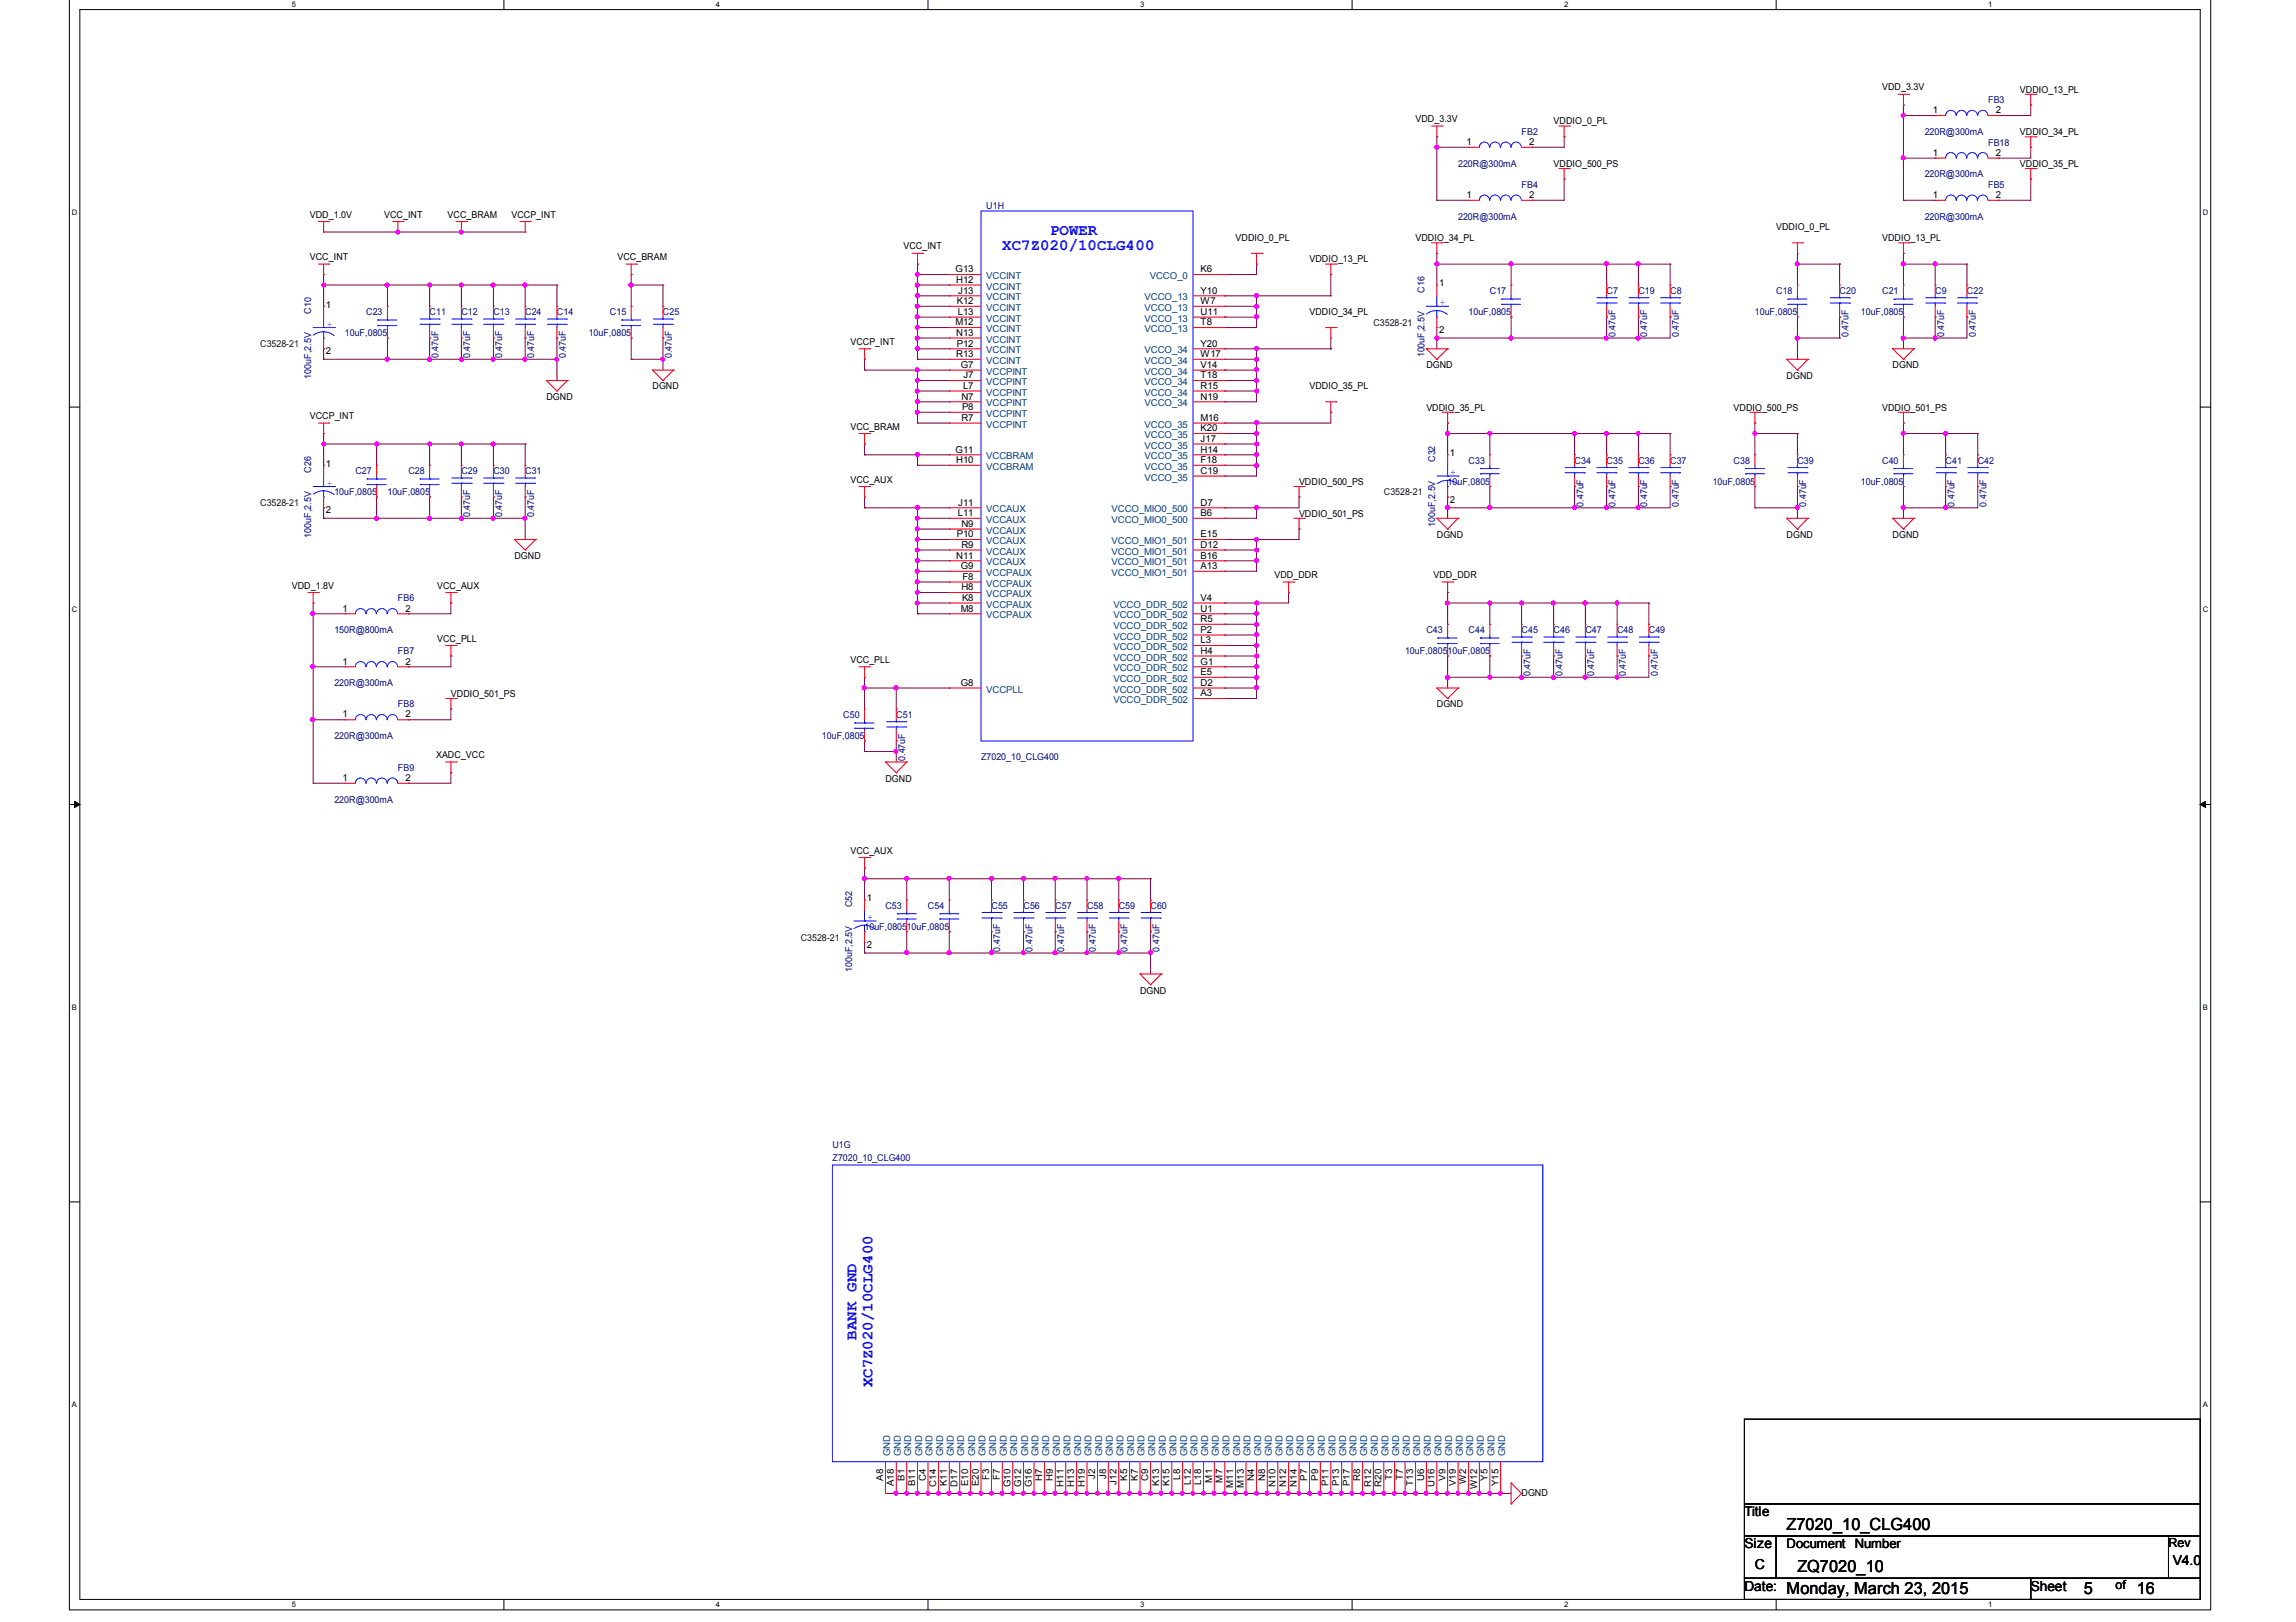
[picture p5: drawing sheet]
<svg xmlns="http://www.w3.org/2000/svg" width="297mm" height="210mm" viewBox="0 0 297 210" stroke-linecap="round" stroke-linejoin="round" font-family="sans-serif">
<defs><g id="words">
<g font-size="2.2">
<text x="231.1" y="198">Z7020_10_CLG400</text>
<text x="232.5" y="203.5">ZQ7020_10</text>
<text x="231.1" y="206.2">Monday, March 23, 2015</text>
<text x="269.6" y="206.2">5</text>
<text x="276.4" y="206.2">16</text>
</g>
<g font-size="2" fill="#00f">
<text x="129.7" y="32.4">XC7Z020/10CLG400</text>
<text x="135.8" y="30.4">POWER</text>
<text x="110.8" y="173.4" transform="rotate(-90 110.8 173.4)">BANK GND</text>
<text x="112.9" y="179.5" transform="rotate(-90 112.9 179.5)">XC7Z020/10CLG400</text>
</g>
<g font-size="1.8">
<text x="225.7" y="200.4">Size</text>
<text x="227" y="203.1">C</text>
<text x="281.1" y="202.5">V4.0</text>
<text x="225.7" y="205.8">Date:</text>
<text x="262.7" y="205.8">Sheet</text>
</g>
<g font-size="1.7">
<text x="225.7" y="196.2">Title</text>
<text x="231.1" y="200.3">Document Number</text>
</g>
<g font-size="1.6">
<text x="280.5" y="200.2">Rev</text>
<text x="273.7" y="205.7">of</text>
</g>
<g font-size="1.2">
<text x="243.5" y="11.7">VDD_3.3V</text>
<text x="261.3" y="12">VDDIO_13_PL</text>
<text x="183.1" y="15.8">VDD_3.3V</text>
<text x="201" y="16.1">VDDIO_0_PL</text>
<text x="250.1" y="14.7">1</text>
<text x="258.2" y="14.7">2</text>
<text x="261.3" y="17.5">VDDIO_34_PL</text>
<text x="189.7" y="18.8">1</text>
<text x="197.8" y="18.8">2</text>
<text x="201" y="21.6">VDDIO_500_PS</text>
<text x="250.1" y="20.2">1</text>
<text x="258.2" y="20.2">2</text>
<text x="261.3" y="21.6">VDDIO_35_PL</text>
<text x="40.1" y="28.2">VDD_1.0V</text>
<text x="49.7" y="28.2">VCC_INT</text>
<text x="57.9" y="28.2">VCC_BRAM</text>
<text x="66.2" y="28.2">VCCP_INT</text>
<text x="189.7" y="25.6">1</text>
<text x="197.8" y="25.6">2</text>
<text x="229.8" y="29.8">VDDIO_0_PL</text>
<text x="250.1" y="25.6">1</text>
<text x="258.2" y="25.6">2</text>
<text x="40.1" y="33.7">VCC_INT</text>
<text x="79.9" y="33.7">VCC_BRAM</text>
<text x="116.9" y="32.3">VCC_INT</text>
<text x="123.6" y="35.2">G13</text>
<text x="155.3" y="35.2">K6</text>
<text x="159.9" y="31.2">VDDIO_0_PL</text>
<text x="169.4" y="33.9">VDDIO_13_PL</text>
<text x="183.1" y="31.2">VDDIO_34_PL</text>
<text x="243.5" y="31.2">VDDIO_13_PL</text>
<text x="42.2" y="39.8">1</text>
<text x="123.7" y="36.6">H12</text>
<text x="123.8" y="39.3">K12</text>
<text x="123.9" y="40.7">L13</text>
<text x="124" y="38">J13</text>
<text x="155.3" y="40.7">U11</text>
<text x="155.3" y="39.3">W7</text>
<text x="155.3" y="38">Y10</text>
<text x="169.4" y="40.8">VDDIO_34_PL</text>
<text x="186.2" y="37.1">1</text>
<text x="42.2" y="45.9">2</text>
<text x="110" y="44.6">VCCP_INT</text>
<text x="123.6" y="42.1">M12</text>
<text x="123.7" y="43.4">N13</text>
<text x="123.7" y="46.2">R13</text>
<text x="123.8" y="44.8">P12</text>
<text x="124.3" y="47.6">G7</text>
<text x="155.3" y="42.1">T8</text>
<text x="155.3" y="47.6">V14</text>
<text x="155.3" y="46.2">W17</text>
<text x="155.3" y="44.8">Y20</text>
<text x="184.5" y="47.6">DGND</text>
<text x="186.2" y="43.2">2</text>
<text x="244.9" y="47.6">DGND</text>
<text x="70.7" y="51.7">DGND</text>
<text x="84.4" y="50.4">DGND</text>
<text x="124.4" y="51.7">N7</text>
<text x="124.5" y="53.1">P8</text>
<text x="124.6" y="50.3">L7</text>
<text x="124.6" y="49">J7</text>
<text x="155.3" y="51.7">N19</text>
<text x="155.3" y="50.3">R15</text>
<text x="155.3" y="49">T18</text>
<text x="169.4" y="50.4">VDDIO_35_PL</text>
<text x="184.5" y="53.1">VDDIO_35_PL</text>
<text x="224.3" y="53.1">VDDIO_500_PS</text>
<text x="231.1" y="49">DGND</text>
<text x="243.5" y="53.1">VDDIO_501_PS</text>
<text x="40.1" y="54.2">VCCP_INT</text>
<text x="110" y="55.6">VCC_BRAM</text>
<text x="123.6" y="58.6">G11</text>
<text x="123.7" y="59.9">H10</text>
<text x="124.4" y="54.5">R7</text>
<text x="155.3" y="59.9">F18</text>
<text x="155.3" y="58.6">H14</text>
<text x="155.3" y="57.2">J17</text>
<text x="155.3" y="55.8">K20</text>
<text x="155.3" y="54.5">M16</text>
<text x="187.6" y="59">1</text>
<text x="42.2" y="60.4">1</text>
<text x="110" y="62.5">VCC_AUX</text>
<text x="124" y="65.4">J11</text>
<text x="155.3" y="61.3">C19</text>
<text x="155.3" y="65.4">D7</text>
<text x="168.1" y="62.8">VDDIO_500_PS</text>
<text x="187.6" y="65.1">2</text>
<text x="42.2" y="66.4">2</text>
<text x="123.8" y="69.5">P10</text>
<text x="123.9" y="66.8">L11</text>
<text x="124.4" y="68.2">N9</text>
<text x="124.4" y="70.9">R9</text>
<text x="155.3" y="66.8">B6</text>
<text x="155.3" y="70.9">D12</text>
<text x="155.3" y="69.5">E15</text>
<text x="168.1" y="66.9">VDDIO_501_PS</text>
<text x="185.9" y="69.6">DGND</text>
<text x="231.1" y="69.6">DGND</text>
<text x="244.9" y="69.6">DGND</text>
<text x="37.8" y="76.2">VDD_1.8V</text>
<text x="56.6" y="76.2">VCC_AUX</text>
<text x="66.5" y="72.3">DGND</text>
<text x="123.7" y="72.3">N11</text>
<text x="124.3" y="73.6">G9</text>
<text x="124.4" y="76.4">H8</text>
<text x="124.5" y="77.7">K8</text>
<text x="124.5" y="75">F8</text>
<text x="155.3" y="77.7">V4</text>
<text x="155.3" y="73.6">A13</text>
<text x="155.3" y="72.3">B16</text>
<text x="164.9" y="74.8">VDD_DDR</text>
<text x="185.5" y="74.8">VDD_DDR</text>
<text x="44.3" y="79.1">1</text>
<text x="52.5" y="79.1">2</text>
<text x="56.6" y="83">VCC_PLL</text>
<text x="124.3" y="79.1">M8</text>
<text x="155.3" y="83.2">L3</text>
<text x="155.3" y="81.9">P2</text>
<text x="155.3" y="80.5">R5</text>
<text x="155.3" y="79.1">U1</text>
<text x="44.3" y="86">1</text>
<text x="52.5" y="86">2</text>
<text x="110" y="85.8">VCC_PLL</text>
<text x="124.3" y="88.7">G8</text>
<text x="155.3" y="88.7">D2</text>
<text x="155.3" y="87.3">E5</text>
<text x="155.3" y="86">G1</text>
<text x="155.3" y="84.6">H4</text>
<text x="44.3" y="92.9">1</text>
<text x="52.5" y="92.9">2</text>
<text x="58.3" y="90.2">VDDIO_501_PS</text>
<text x="155.3" y="90.1">A3</text>
<text x="185.9" y="91.5">DGND</text>
<text x="44.3" y="101.1">1</text>
<text x="52.5" y="101.1">2</text>
<text x="56.4" y="98.1">XADC_VCC</text>
<text x="114.6" y="101.1">DGND</text>
<text x="110" y="110.5">VCC_AUX</text>
<text x="112.1" y="116.6">1</text>
<text x="112.1" y="122.7">2</text>
<text x="147.5" y="128.6">DGND</text>
<text x="114.3" y="191.7" transform="rotate(-90 114.3 191.7)">A8</text>
<text x="117" y="191.7" transform="rotate(-90 117 191.7)">B1</text>
<text x="119.8" y="191.7" transform="rotate(-90 119.8 191.7)">C4</text>
<text x="128" y="191.6" transform="rotate(-90 128 191.6)">F3</text>
<text x="129.4" y="191.6" transform="rotate(-90 129.4 191.6)">F7</text>
<text x="134.8" y="191.7" transform="rotate(-90 134.8 191.7)">H7</text>
<text x="136.2" y="191.7" transform="rotate(-90 136.2 191.7)">H9</text>
<text x="141.7" y="191.4" transform="rotate(-90 141.7 191.4)">J2</text>
<text x="143.1" y="191.4" transform="rotate(-90 143.1 191.4)">J8</text>
<text x="145.8" y="191.7" transform="rotate(-90 145.8 191.7)">K5</text>
<text x="147.2" y="191.7" transform="rotate(-90 147.2 191.7)">K7</text>
<text x="148.5" y="191.7" transform="rotate(-90 148.5 191.7)">C9</text>
<text x="152.7" y="191.5" transform="rotate(-90 152.7 191.5)">L8</text>
<text x="156.8" y="191.9" transform="rotate(-90 156.8 191.9)">M1</text>
<text x="158.2" y="191.9" transform="rotate(-90 158.2 191.9)">M7</text>
<text x="162.3" y="191.7" transform="rotate(-90 162.3 191.7)">N4</text>
<text x="163.7" y="191.7" transform="rotate(-90 163.7 191.7)">N8</text>
<text x="169.1" y="191.7" transform="rotate(-90 169.1 191.7)">P7</text>
<text x="170.5" y="191.7" transform="rotate(-90 170.5 191.7)">P9</text>
<text x="176" y="191.7" transform="rotate(-90 176 191.7)">R8</text>
<text x="180.1" y="191.6" transform="rotate(-90 180.1 191.6)">T3</text>
<text x="181.5" y="191.6" transform="rotate(-90 181.5 191.6)">T7</text>
<text x="184.2" y="191.7" transform="rotate(-90 184.2 191.7)">U6</text>
<text x="187" y="191.7" transform="rotate(-90 187 191.7)">V9</text>
<text x="189.7" y="192" transform="rotate(-90 189.7 192)">W2</text>
<text x="192.4" y="191.7" transform="rotate(-90 192.4 191.7)">Y5</text>
<text x="115.7" y="192.3" transform="rotate(-90 115.7 192.3)">A18</text>
<text x="118.4" y="192.3" transform="rotate(-90 118.4 192.3)">B11</text>
<text x="121.1" y="192.4" transform="rotate(-90 121.1 192.4)">C14</text>
<text x="122.5" y="192.3" transform="rotate(-90 122.5 192.3)">K11</text>
<text x="123.9" y="192.4" transform="rotate(-90 123.9 192.4)">D17</text>
<text x="125.3" y="192.3" transform="rotate(-90 125.3 192.3)">E10</text>
<text x="126.6" y="192.3" transform="rotate(-90 126.6 192.3)">E20</text>
<text x="130.7" y="192.5" transform="rotate(-90 130.7 192.5)">G10</text>
<text x="132.1" y="192.5" transform="rotate(-90 132.1 192.5)">G12</text>
<text x="133.5" y="192.5" transform="rotate(-90 133.5 192.5)">G16</text>
<text x="137.6" y="192.4" transform="rotate(-90 137.6 192.4)">H11</text>
<text x="139" y="192.4" transform="rotate(-90 139 192.4)">H13</text>
<text x="140.3" y="192.4" transform="rotate(-90 140.3 192.4)">H19</text>
<text x="144.4" y="192.1" transform="rotate(-90 144.4 192.1)">J12</text>
<text x="149.9" y="192.3" transform="rotate(-90 149.9 192.3)">K13</text>
<text x="151.3" y="192.3" transform="rotate(-90 151.3 192.3)">K15</text>
<text x="154.1" y="192.2" transform="rotate(-90 154.1 192.2)">L12</text>
<text x="155.4" y="192.2" transform="rotate(-90 155.4 192.2)">L18</text>
<text x="159.6" y="192.5" transform="rotate(-90 159.6 192.5)">M11</text>
<text x="160.9" y="192.5" transform="rotate(-90 160.9 192.5)">M13</text>
<text x="165" y="192.4" transform="rotate(-90 165 192.4)">N10</text>
<text x="166.4" y="192.4" transform="rotate(-90 166.4 192.4)">N12</text>
<text x="167.8" y="192.4" transform="rotate(-90 167.8 192.4)">N14</text>
<text x="171.9" y="192.3" transform="rotate(-90 171.9 192.3)">P11</text>
<text x="173.3" y="192.3" transform="rotate(-90 173.3 192.3)">P13</text>
<text x="174.6" y="192.3" transform="rotate(-90 174.6 192.3)">P17</text>
<text x="177.4" y="192.4" transform="rotate(-90 177.4 192.4)">R12</text>
<text x="178.7" y="192.4" transform="rotate(-90 178.7 192.4)">R20</text>
<text x="182.8" y="192.2" transform="rotate(-90 182.8 192.2)">T13</text>
<text x="185.6" y="192.4" transform="rotate(-90 185.6 192.4)">U16</text>
<text x="188.3" y="192.3" transform="rotate(-90 188.3 192.3)">V19</text>
<text x="191.1" y="192.7" transform="rotate(-90 191.1 192.7)">W12</text>
<text x="193.8" y="192.3" transform="rotate(-90 193.8 192.3)">Y15</text>
<text x="196.8" y="193.6">DGND</text>
</g>
<g font-size="1.2" fill="#000080">
<text x="196.8" y="17.5">FB2</text>
<text x="249" y="17.5">220R@300mA</text>
<text x="257.2" y="13.3">FB3</text>
<text x="188.6" y="21.6">220R@300mA</text>
<text x="249" y="23">220R@300mA</text>
<text x="257.2" y="18.9">FB18</text>
<text x="127.6" y="27.1">U1H</text>
<text x="188.6" y="28.5">220R@300mA</text>
<text x="196.8" y="24.3">FB4</text>
<text x="249" y="28.5">220R@300mA</text>
<text x="257.2" y="24.3">FB5</text>
<text x="40.3" y="40.6" transform="rotate(-90 40.3 40.6)">C10</text>
<text x="47.4" y="40.8">C23</text>
<text x="55.6" y="40.8">C11</text>
<text x="59.7" y="40.8">C12</text>
<text x="63.8" y="40.8">C13</text>
<text x="67.9" y="40.8">C24</text>
<text x="72.1" y="40.8">C14</text>
<text x="78.9" y="40.8">C15</text>
<text x="85.8" y="40.8">C25</text>
<text x="184.3" y="37.9" transform="rotate(-90 184.3 37.9)">C16</text>
<text x="190" y="40.8">10uF,0805</text>
<text x="192.7" y="38">C17</text>
<text x="207.9" y="38">C7</text>
<text x="212" y="38">C19</text>
<text x="216.1" y="38">C8</text>
<text x="227" y="40.8">10uF,0805</text>
<text x="229.8" y="38">C18</text>
<text x="238" y="38">C20</text>
<text x="240.7" y="40.8">10uF,0805</text>
<text x="243.5" y="38">C21</text>
<text x="250.4" y="38">C9</text>
<text x="254.5" y="38">C22</text>
<text x="44.6" y="43.5">10uF,0805</text>
<text x="56.7" y="46.4" transform="rotate(-90 56.7 46.4)">0.47uF</text>
<text x="60.8" y="46.4" transform="rotate(-90 60.8 46.4)">0.47uF</text>
<text x="65" y="46.4" transform="rotate(-90 65 46.4)">0.47uF</text>
<text x="69.1" y="46.4" transform="rotate(-90 69.1 46.4)">0.47uF</text>
<text x="73.2" y="46.4" transform="rotate(-90 73.2 46.4)">0.47uF</text>
<text x="76.2" y="43.5">10uF,0805</text>
<text x="86.9" y="46.4" transform="rotate(-90 86.9 46.4)">0.47uF</text>
<text x="184.3" y="46.2" transform="rotate(-90 184.3 46.2)">100uF,2.5V</text>
<text x="209" y="43.6" transform="rotate(-90 209 43.6)">0.47uF</text>
<text x="213.1" y="43.6" transform="rotate(-90 213.1 43.6)">0.47uF</text>
<text x="217.2" y="43.6" transform="rotate(-90 217.2 43.6)">0.47uF</text>
<text x="239.1" y="43.6" transform="rotate(-90 239.1 43.6)">0.47uF</text>
<text x="251.5" y="43.6" transform="rotate(-90 251.5 43.6)">0.47uF</text>
<text x="255.6" y="43.6" transform="rotate(-90 255.6 43.6)">0.47uF</text>
<text x="40.3" y="49" transform="rotate(-90 40.3 49)">100uF,2.5V</text>
<text x="185.7" y="59.8" transform="rotate(-90 185.7 59.8)">C32</text>
<text x="40.3" y="61.2" transform="rotate(-90 40.3 61.2)">C26</text>
<text x="43.3" y="64.1">10uF,0805</text>
<text x="46" y="61.4">C27</text>
<text x="50.1" y="64.1">10uF,0805</text>
<text x="52.8" y="61.4">C28</text>
<text x="59.7" y="61.4">C29</text>
<text x="63.8" y="61.4">C30</text>
<text x="67.9" y="61.4">C31</text>
<text x="187.3" y="62.8">10uF,0805</text>
<text x="190" y="60">C33</text>
<text x="203.7" y="60">C34</text>
<text x="204.9" y="65.6" transform="rotate(-90 204.9 65.6)">0.47uF</text>
<text x="207.9" y="60">C35</text>
<text x="209" y="65.6" transform="rotate(-90 209 65.6)">0.47uF</text>
<text x="212" y="60">C36</text>
<text x="213.1" y="65.6" transform="rotate(-90 213.1 65.6)">0.47uF</text>
<text x="216.1" y="60">C37</text>
<text x="217.2" y="65.6" transform="rotate(-90 217.2 65.6)">0.47uF</text>
<text x="221.6" y="62.8">10uF,0805</text>
<text x="224.3" y="60">C38</text>
<text x="232.5" y="60">C39</text>
<text x="233.7" y="65.6" transform="rotate(-90 233.7 65.6)">0.47uF</text>
<text x="240.7" y="62.8">10uF,0805</text>
<text x="243.5" y="60">C40</text>
<text x="251.7" y="60">C41</text>
<text x="252.9" y="65.6" transform="rotate(-90 252.9 65.6)">0.47uF</text>
<text x="255.9" y="60">C42</text>
<text x="257" y="65.6" transform="rotate(-90 257 65.6)">0.47uF</text>
<text x="40.3" y="69.6" transform="rotate(-90 40.3 69.6)">100uF,2.5V</text>
<text x="60.8" y="66.9" transform="rotate(-90 60.8 66.9)">0.47uF</text>
<text x="65" y="66.9" transform="rotate(-90 65 66.9)">0.47uF</text>
<text x="69.1" y="66.9" transform="rotate(-90 69.1 66.9)">0.47uF</text>
<text x="185.7" y="68.2" transform="rotate(-90 185.7 68.2)">100uF,2.5V</text>
<text x="51.5" y="77.8">FB6</text>
<text x="43.3" y="81.9">150R@800mA</text>
<text x="184.5" y="81.9">C43</text>
<text x="190" y="81.9">C44</text>
<text x="196.8" y="81.9">C45</text>
<text x="201" y="81.9">C46</text>
<text x="205.1" y="81.9">C47</text>
<text x="209.2" y="81.9">C48</text>
<text x="213.3" y="81.9">C49</text>
<text x="43.3" y="88.8">220R@300mA</text>
<text x="51.5" y="84.7">FB7</text>
<text x="181.8" y="84.7">10uF,080510uF,0805</text>
<text x="198" y="87.5" transform="rotate(-90 198 87.5)">0.47uF</text>
<text x="202.1" y="87.5" transform="rotate(-90 202.1 87.5)">0.47uF</text>
<text x="206.2" y="87.5" transform="rotate(-90 206.2 87.5)">0.47uF</text>
<text x="210.4" y="87.5" transform="rotate(-90 210.4 87.5)">0.47uF</text>
<text x="214.5" y="87.5" transform="rotate(-90 214.5 87.5)">0.47uF</text>
<text x="43.3" y="95.6">220R@300mA</text>
<text x="51.5" y="91.5">FB8</text>
<text x="106.3" y="95.6">10uF,0805</text>
<text x="109.1" y="92.9">C50</text>
<text x="116" y="92.9">C51</text>
<text x="51.5" y="99.8">FB9</text>
<text x="117.1" y="98.5" transform="rotate(-90 117.1 98.5)">0.47uF</text>
<text x="126.9" y="98.4">Z7020_10_CLG400</text>
<text x="43.3" y="103.9">220R@300mA</text>
<text x="110.2" y="117.4" transform="rotate(-90 110.2 117.4)">C52</text>
<text x="114.6" y="117.6">C53</text>
<text x="120.1" y="117.6">C54</text>
<text x="128.3" y="117.6">C55</text>
<text x="132.4" y="117.6">C56</text>
<text x="136.5" y="117.6">C57</text>
<text x="140.6" y="117.6">C58</text>
<text x="144.7" y="117.6">C59</text>
<text x="148.8" y="117.6">C60</text>
<text x="110.2" y="125.8" transform="rotate(-90 110.2 125.8)">100uF,2.5V</text>
<text x="111.8" y="120.3">10uF,080510uF,0805</text>
<text x="129.4" y="123.2" transform="rotate(-90 129.4 123.2)">0.47uF</text>
<text x="133.6" y="123.2" transform="rotate(-90 133.6 123.2)">0.47uF</text>
<text x="137.7" y="123.2" transform="rotate(-90 137.7 123.2)">0.47uF</text>
<text x="141.8" y="123.2" transform="rotate(-90 141.8 123.2)">0.47uF</text>
<text x="145.9" y="123.2" transform="rotate(-90 145.9 123.2)">0.47uF</text>
<text x="150" y="123.2" transform="rotate(-90 150 123.2)">0.47uF</text>
<text x="107.7" y="148.6">U1G</text>
<text x="107.7" y="150.3">Z7020_10_CLG400</text>
</g>
<g font-size="1.2" fill="#004080">
<text x="127.6" y="36.1">VCCINT</text>
<text x="127.6" y="37.5">VCCINT</text>
<text x="127.6" y="38.9">VCCINT</text>
<text x="127.6" y="40.2">VCCINT</text>
<text x="127.6" y="41.6">VCCINT</text>
<text x="148.1" y="41.6">VCCO_13</text>
<text x="148.1" y="40.2">VCCO_13</text>
<text x="148.1" y="38.9">VCCO_13</text>
<text x="148.8" y="36.1">VCCO_0</text>
<text x="127.6" y="43">VCCINT</text>
<text x="127.6" y="44.3">VCCINT</text>
<text x="127.6" y="45.7">VCCINT</text>
<text x="127.6" y="47.1">VCCINT</text>
<text x="148.1" y="43">VCCO_13</text>
<text x="148.1" y="47.1">VCCO_34</text>
<text x="148.1" y="45.7">VCCO_34</text>
<text x="127.6" y="48.5">VCCPINT</text>
<text x="127.6" y="49.8">VCCPINT</text>
<text x="127.6" y="51.2">VCCPINT</text>
<text x="127.6" y="52.6">VCCPINT</text>
<text x="127.6" y="53.9">VCCPINT</text>
<text x="148.1" y="52.6">VCCO_34</text>
<text x="148.1" y="51.2">VCCO_34</text>
<text x="148.1" y="49.8">VCCO_34</text>
<text x="148.1" y="48.5">VCCO_34</text>
<text x="127.6" y="59.5">VCCBRAM</text>
<text x="127.6" y="55.3">VCCPINT</text>
<text x="148.1" y="59.5">VCCO_35</text>
<text x="148.1" y="58.1">VCCO_35</text>
<text x="148.1" y="56.7">VCCO_35</text>
<text x="148.1" y="55.3">VCCO_35</text>
<text x="127.6" y="60.8">VCCBRAM</text>
<text x="148.1" y="62.2">VCCO_35</text>
<text x="148.1" y="60.8">VCCO_35</text>
<text x="127.6" y="66.3">VCCAUX</text>
<text x="127.6" y="67.7">VCCAUX</text>
<text x="127.6" y="69.1">VCCAUX</text>
<text x="127.6" y="70.4">VCCAUX</text>
<text x="127.6" y="71.8">VCCAUX</text>
<text x="143.8" y="67.7">VCCO_MIO0_500</text>
<text x="143.8" y="66.3">VCCO_MIO0_500</text>
<text x="143.8" y="71.8">VCCO_MIO1_501</text>
<text x="143.8" y="70.4">VCCO_MIO1_501</text>
<text x="127.6" y="73.2">VCCAUX</text>
<text x="127.6" y="74.5">VCCPAUX</text>
<text x="127.6" y="75.9">VCCPAUX</text>
<text x="127.6" y="77.3">VCCPAUX</text>
<text x="143.8" y="74.5">VCCO_MIO1_501</text>
<text x="143.8" y="73.2">VCCO_MIO1_501</text>
<text x="127.6" y="78.6">VCCPAUX</text>
<text x="127.6" y="80">VCCPAUX</text>
<text x="144.1" y="82.8">VCCO_DDR_502</text>
<text x="144.1" y="81.4">VCCO_DDR_502</text>
<text x="144.1" y="80">VCCO_DDR_502</text>
<text x="144.1" y="78.6">VCCO_DDR_502</text>
<text x="127.6" y="89.6">VCCPLL</text>
<text x="144.1" y="89.6">VCCO_DDR_502</text>
<text x="144.1" y="88.2">VCCO_DDR_502</text>
<text x="144.1" y="86.9">VCCO_DDR_502</text>
<text x="144.1" y="85.5">VCCO_DDR_502</text>
<text x="144.1" y="84.1">VCCO_DDR_502</text>
<text x="144.1" y="91">VCCO_DDR_502</text>
<text x="115.1" y="188.5" transform="rotate(-90 115.1 188.5)">GND</text>
<text x="116.5" y="188.5" transform="rotate(-90 116.5 188.5)">GND</text>
<text x="117.9" y="188.5" transform="rotate(-90 117.9 188.5)">GND</text>
<text x="119.3" y="188.5" transform="rotate(-90 119.3 188.5)">GND</text>
<text x="120.6" y="188.5" transform="rotate(-90 120.6 188.5)">GND</text>
<text x="122" y="188.5" transform="rotate(-90 122 188.5)">GND</text>
<text x="123.4" y="188.5" transform="rotate(-90 123.4 188.5)">GND</text>
<text x="124.8" y="188.5" transform="rotate(-90 124.8 188.5)">GND</text>
<text x="126.2" y="188.5" transform="rotate(-90 126.2 188.5)">GND</text>
<text x="127.5" y="188.5" transform="rotate(-90 127.5 188.5)">GND</text>
<text x="128.9" y="188.5" transform="rotate(-90 128.9 188.5)">GND</text>
<text x="130.3" y="188.5" transform="rotate(-90 130.3 188.5)">GND</text>
<text x="131.6" y="188.5" transform="rotate(-90 131.6 188.5)">GND</text>
<text x="133" y="188.5" transform="rotate(-90 133 188.5)">GND</text>
<text x="134.4" y="188.5" transform="rotate(-90 134.4 188.5)">GND</text>
<text x="135.7" y="188.5" transform="rotate(-90 135.7 188.5)">GND</text>
<text x="137.1" y="188.5" transform="rotate(-90 137.1 188.5)">GND</text>
<text x="138.5" y="188.5" transform="rotate(-90 138.5 188.5)">GND</text>
<text x="139.9" y="188.5" transform="rotate(-90 139.9 188.5)">GND</text>
<text x="141.2" y="188.5" transform="rotate(-90 141.2 188.5)">GND</text>
<text x="142.6" y="188.5" transform="rotate(-90 142.6 188.5)">GND</text>
<text x="144" y="188.5" transform="rotate(-90 144 188.5)">GND</text>
<text x="145.3" y="188.5" transform="rotate(-90 145.3 188.5)">GND</text>
<text x="146.7" y="188.5" transform="rotate(-90 146.7 188.5)">GND</text>
<text x="148.1" y="188.5" transform="rotate(-90 148.1 188.5)">GND</text>
<text x="149.4" y="188.5" transform="rotate(-90 149.4 188.5)">GND</text>
<text x="150.8" y="188.5" transform="rotate(-90 150.8 188.5)">GND</text>
<text x="152.2" y="188.5" transform="rotate(-90 152.2 188.5)">GND</text>
<text x="153.6" y="188.5" transform="rotate(-90 153.6 188.5)">GND</text>
<text x="154.9" y="188.5" transform="rotate(-90 154.9 188.5)">GND</text>
<text x="156.3" y="188.5" transform="rotate(-90 156.3 188.5)">GND</text>
<text x="157.7" y="188.5" transform="rotate(-90 157.7 188.5)">GND</text>
<text x="159" y="188.5" transform="rotate(-90 159 188.5)">GND</text>
<text x="160.4" y="188.5" transform="rotate(-90 160.4 188.5)">GND</text>
<text x="161.8" y="188.5" transform="rotate(-90 161.8 188.5)">GND</text>
<text x="163.2" y="188.5" transform="rotate(-90 163.2 188.5)">GND</text>
<text x="164.5" y="188.5" transform="rotate(-90 164.5 188.5)">GND</text>
<text x="165.9" y="188.5" transform="rotate(-90 165.9 188.5)">GND</text>
<text x="167.3" y="188.5" transform="rotate(-90 167.3 188.5)">GND</text>
<text x="168.7" y="188.5" transform="rotate(-90 168.7 188.5)">GND</text>
<text x="170" y="188.5" transform="rotate(-90 170 188.5)">GND</text>
<text x="171.4" y="188.5" transform="rotate(-90 171.4 188.5)">GND</text>
<text x="172.8" y="188.5" transform="rotate(-90 172.8 188.5)">GND</text>
<text x="174.2" y="188.5" transform="rotate(-90 174.2 188.5)">GND</text>
<text x="175.5" y="188.5" transform="rotate(-90 175.5 188.5)">GND</text>
<text x="176.9" y="188.5" transform="rotate(-90 176.9 188.5)">GND</text>
<text x="178.3" y="188.5" transform="rotate(-90 178.3 188.5)">GND</text>
<text x="179.6" y="188.5" transform="rotate(-90 179.6 188.5)">GND</text>
<text x="181" y="188.5" transform="rotate(-90 181 188.5)">GND</text>
<text x="182.4" y="188.5" transform="rotate(-90 182.4 188.5)">GND</text>
<text x="183.7" y="188.5" transform="rotate(-90 183.7 188.5)">GND</text>
<text x="185.1" y="188.5" transform="rotate(-90 185.1 188.5)">GND</text>
<text x="186.5" y="188.5" transform="rotate(-90 186.5 188.5)">GND</text>
<text x="187.9" y="188.5" transform="rotate(-90 187.9 188.5)">GND</text>
<text x="189.2" y="188.5" transform="rotate(-90 189.2 188.5)">GND</text>
<text x="190.6" y="188.5" transform="rotate(-90 190.6 188.5)">GND</text>
<text x="192" y="188.5" transform="rotate(-90 192 188.5)">GND</text>
<text x="193.3" y="188.5" transform="rotate(-90 193.3 188.5)">GND</text>
<text x="194.7" y="188.5" transform="rotate(-90 194.7 188.5)">GND</text>
</g>
<g font-size="1.2" fill="#004000">
<text x="33.7" y="44.9">C3528-21</text>
<text x="177.7" y="42.2">C3528-21</text>
<text x="33.7" y="65.5">C3528-21</text>
<text x="179" y="64.1">C3528-21</text>
<text x="103.6" y="121.7">C3528-21</text>
</g>
<g font-size="1.1" fill="#00f">
<text x="186.3" y="39.5">+</text>
<text x="42.3" y="42.3">+</text>
<text x="42.3" y="62.8">+</text>
<text x="187.7" y="61.5">+</text>
<text x="112.2" y="119.1">+</text>
</g>
<g font-size="1">
<text x="37.8" y=".9">5</text>
<text x="92.6" y=".9">4</text>
<text x="147.5" y=".9">3</text>
<text x="202.4" y=".9">2</text>
<text x="257.2" y=".9">1</text>
<text x="9.3" y="27.8">D</text>
<text x="285" y="27.8">D</text>
<text x="9.3" y="79.3">C</text>
<text x="285" y="79.3">C</text>
<text x="9.3" y="130.7">B</text>
<text x="285" y="130.7">B</text>
<text x="9.3" y="182.1">A</text>
<text x="285" y="182.1">A</text>
<text x="37.8" y="208">5</text>
<text x="92.6" y="208">4</text>
<text x="147.5" y="208">3</text>
<text x="202.4" y="208">2</text>
<text x="257.2" y="208">1</text>
</g>
</g></defs>
<path d="M9 -.1v208.4h277v-208.4M10.3 1.2h274.3v205.8h-274.3z" fill="none" stroke="#000" stroke-width=".13"/>
<g fill="#fff">
<path d="M37.8 0h.5v1.1h-.5z"/>
<path d="M37.8 207.1h.5v1.1h-.5z"/>
</g>
<path d="M65.2 -.1v1.3M65.2 207v1.3" fill="none" stroke="#000" stroke-width=".13"/>
<g fill="#fff">
<path d="M92.6 0h.5v1.1h-.5z"/>
<path d="M92.6 207.1h.5v1.1h-.5z"/>
</g>
<path d="M120.1 -.1v1.3M120.1 207v1.3" fill="none" stroke="#000" stroke-width=".13"/>
<g fill="#fff">
<path d="M147.5 0h.5v1.1h-.5z"/>
<path d="M147.5 207.1h.5v1.1h-.5z"/>
</g>
<path d="M174.9 -.1v1.3M174.9 207v1.3" fill="none" stroke="#000" stroke-width=".13"/>
<g fill="#fff">
<path d="M202.4 0h.5v1.1h-.5z"/>
<path d="M202.4 207.1h.5v1.1h-.5z"/>
</g>
<path d="M229.8 -.1v1.3M229.8 207v1.3" fill="none" stroke="#000" stroke-width=".13"/>
<g fill="#fff">
<path d="M257.2 0h.5v1.1h-.5z"/>
<path d="M257.2 207.1h.5v1.1h-.5z"/>
<path d="M9.3 26.9h.7v1.1h-.7z"/>
<path d="M285 26.9h.7v1.1h-.7z"/>
<path d="M9.3 78.4h.7v1h-.7z"/>
<path d="M285 78.4h.7v1h-.7z"/>
</g>
<path d="M9 52.7h1.3M284.6 52.7h1.4" fill="none" stroke="#000" stroke-width=".13"/>
<g fill="#fff">
<path d="M9.3 129.8h.6v1.1h-.6z"/>
<path d="M285 129.8h.6v1.1h-.6z"/>
</g>
<path d="M9 104.1h1.3M284.6 104.1h1.4" fill="none" stroke="#000" stroke-width=".13"/>
<path d="M9.7 103.7l.6 .4-.6 .4zM284.6 104.1l.7-.4v.8z" fill="#000" stroke="#000" stroke-width=".13"/>
<g fill="#fff">
<path d="M9.3 181.2h.6v1.1h-.6z"/>
<path d="M285 181.2h.6v1.1h-.6z"/>
</g>
<path d="M9 155.5h1.3M284.6 155.5h1.4M225.7 183.7h58.9v10.9h-58.9zM225.7 194.6h58.9v4.2h-58.9zM225.7 198.8h4.1v5.4h-4.1zM229.8 198.8h50.7v5.4h-50.7zM280.5 198.8h4.1v5.4h-4.1zM225.7 204.2h37v2.8h-37zM262.7 204.2h21.9v2.8h-21.9z" fill="none" stroke="#000" stroke-width=".13"/>
<g fill="none" stroke="#800040" stroke-width=".13">
<path d="M185.9 19.1h.1M185.9 17.7h.1M185.9 17.7v8.2M185.9 19.1h4.1M198.2 19.1h.1M202.4 17.7h.1M202.4 17.7v1.4h-4.2M246.3 13.6h.1M246.3 15h.1M246.3 13.6v12.3M246.3 15h4.1M258.6 15h.1"/>
<path d="M262.7 13.6h.1M262.7 19.1h.1M262.7 13.6v1.4h-4.1M262.7 19.1v1.4h-4.1M41.9 36.9h.1M41.9 35.5h.1M41.9 30h.1M41.9 36.9h30.2M41.9 35.5v4.1M41.9 30h26M50.1 36.9h.1M50.1 36.9v2.7"/>
<path d="M51.5 30h.1M55.6 36.9h.1M55.6 36.9v2.7M59.7 36.9h.1M59.7 30h.1M59.7 36.9v2.7M63.8 36.9h.1M63.8 36.9v2.7M67.9 36.9h.1M67.9 36.9v2.7M72.1 36.9h.1M72.1 36.9v2.7"/>
<path d="M81.7 36.9h.1M81.7 35.5h.1M81.7 36.9h4.1M81.7 35.5v4.1M85.8 36.9h.1M85.8 36.9v2.7M118.7 35.5h.1M118.7 36.9h.1M118.7 38.3h.1M118.7 39.6h.1M118.7 34.2h.1M118.7 34.2v12.3"/>
<path d="M118.7 35.5h4.1M118.7 36.9h4.1M118.7 38.3h4.1M118.7 39.6h4.1M158.5 35.5h.1M158.5 38.3h.1M158.5 39.6h.1M158.5 38.3h13.7M158.5 39.6h4.1M162.6 38.3h.1M162.6 39.6h.1M162.6 34.2h.1"/>
<path d="M162.6 34.2v1.3h-4.1M162.6 38.3v4.1h-4.1M172.2 38.3h.1M172.2 35.5h.1M172.2 35.5v2.8M185.9 34.2h.1M185.9 32.8h.1M185.9 25.9h.1M185.9 34.2h30.2M185.9 32.8v4.1M185.9 25.9h4.1M195.5 34.2h.1"/>
<path d="M195.5 34.2v2.7M198.2 25.9h.1M202.4 23.2h.1M202.4 23.2v2.7h-4.2M207.9 34.2h.1M207.9 34.2v2.7M212 34.2h.1M212 34.2v2.7M216.1 34.2h.1M216.1 34.2v2.7M232.5 34.2h.1M232.5 34.2h5.5"/>
<path d="M232.5 32.8v4.1M238 34.2h.1M238 34.2v2.7M246.3 34.2h.1M246.3 32.8h.1M246.3 25.9h.1M246.3 20.5h.1M246.3 34.2h8.2M246.3 32.8v4.1M246.3 25.9h4.1M246.3 20.5h4.1M250.4 34.2h.1"/>
<path d="M250.4 34.2v2.7M254.5 34.2h.1M254.5 34.2v2.7M258.6 25.9h.1M258.6 20.5h.1M262.7 23.2h.1M262.7 23.2v2.7h-4.1M41.9 57.5h.1M41.9 56.1h.1M41.9 46.5h.1M41.9 45.1h.1M41.9 46.5h30.2"/>
<path d="M41.9 57.5h26M41.9 45.1v1.4M41.9 56.1v4.1M48.7 57.5h.1M48.7 57.5v2.7M50.1 46.5h.1M50.1 43.7h.1M50.1 43.7v2.8M55.6 43.7h.1M55.6 46.5h.1M55.6 57.5h.1M55.6 43.7v2.8"/>
<path d="M55.6 57.5v2.7M59.7 46.5h.1M59.7 43.7h.1M59.7 57.5h.1M59.7 43.7v2.8M59.7 57.5v2.7M63.8 46.5h.1M63.8 43.7h.1M63.8 57.5h.1M63.8 43.7v2.8M63.8 57.5v2.7M67.9 43.7h.1"/>
<path d="M67.9 46.5h.1M67.9 57.5h.1M67.9 43.7v2.8M67.9 57.5v2.7M72.1 43.7h.1M72.1 46.5h.1M72.1 43.7v5.5M81.7 46.5h.1M81.7 43.7h.1M81.7 46.5h4.1M81.7 43.7v2.8M85.8 43.7h.1"/>
<path d="M85.8 46.5h.1M85.8 43.7v4.2M111.8 47.9h.1M111.8 46.5h.1M111.8 58.9h.1M111.8 57.5h.1M111.8 47.9h11M111.8 46.5v1.4M111.8 57.5v1.4M111.8 58.9h11M118.7 41h.1M118.7 42.4h.1"/>
<path d="M118.7 43.7h.1M118.7 45.1h.1M118.7 46.5h.1M118.7 47.9h.1M118.7 49.2h.1M118.7 50.6h.1M118.7 52h.1M118.7 53.4h.1M118.7 54.8h.1M118.7 58.9h.1M118.7 47.9v6.9M118.7 58.9v1.3"/>
<path d="M118.7 41h4.1M118.7 42.4h4.1M118.7 43.7h4.1M118.7 45.1h4.1M118.7 46.5h4.1M118.7 49.2h4.1M118.7 50.6h4.1M118.7 52h4.1M118.7 53.4h4.1M118.7 54.8h4.1M158.5 41h.1M158.5 42.4h.1"/>
<path d="M158.5 45.1h.1M158.5 46.5h.1M158.5 47.9h.1M158.5 49.2h.1M158.5 50.6h.1M158.5 52h.1M158.5 54.8h.1M158.5 56.1h.1M158.5 57.5h.1M158.5 58.9h.1M158.5 41h4.1M158.5 45.1h13.7"/>
<path d="M158.5 46.5h4.1M158.5 47.9h4.1M158.5 49.2h4.1M158.5 50.6h4.1M158.5 58.9h4.1M158.5 56.1h4.1M158.5 57.5h4.1M162.6 41h.1M162.6 45.1h.1M162.6 46.5h.1M162.6 47.9h.1M162.6 49.2h.1"/>
<path d="M162.6 50.6h.1M162.6 54.8h.1M162.6 56.1h.1M162.6 57.5h.1M162.6 58.9h.1M162.6 45.1v6.9h-4.1M162.6 54.8v6.8h-4.1M172.2 53.4h.1M172.2 45.1h.1M172.2 53.4v1.4h-13.7M172.2 43.7v1.4M185.9 43.7h.1"/>
<path d="M185.9 42.4h.1M185.9 42.4v2.7M187.3 56.1h.1M187.3 54.8h.1M187.3 54.8v4.1M187.3 56.1h28.8M192.7 56.1h.1M192.7 56.1v2.8M195.5 41h.1M195.5 41v2.7M203.7 56.1h.1M203.7 56.1v2.8"/>
<path d="M207.9 41h.1M207.9 43.7h.1M207.9 56.1h.1M207.9 41v2.7M207.9 56.1v2.8M212 41h.1M212 43.7h.1M212 56.1h.1M212 41v2.7M212 56.1v2.8M216.1 41h.1M216.1 56.1h.1"/>
<path d="M216.1 41v2.7h-30.2M216.1 56.1v2.8M227 54.8h.1M227 56.1h.1M227 56.1h5.5M227 54.8v4.1M232.5 56.1h.1M232.5 41h.1M232.5 46.5h.1M232.5 43.7h5.5M232.5 41v5.5M232.5 56.1v2.8"/>
<path d="M238 41h.1M238 43.7h.1M238 41v2.7M246.3 43.7h.1M246.3 56.1h.1M246.3 41h.1M246.3 54.8h.1M246.3 56.1h9.6M246.3 41v4.1M246.3 54.8v4.1M250.4 41h.1M250.4 43.7h.1"/>
<path d="M250.4 41v2.7M251.7 56.1h.1M251.7 56.1v2.8M254.5 41h.1M254.5 41v2.7h-8.2M255.9 56.1h.1M255.9 56.1v2.8M40.5 78h.1M40.5 79.4h.1M40.5 79.4h4.1M40.5 78v23.4M41.9 67.1h.1"/>
<path d="M41.9 65.7h.1M41.9 67.1h26M41.9 65.7v1.4M48.7 67.1h.1M48.7 64.3h.1M48.7 64.3v2.8M52.8 79.4h.1M55.6 67.1h.1M55.6 64.3h.1M55.6 64.3v2.8M58.3 78h.1M58.3 78v1.4h-5.5"/>
<path d="M59.7 67.1h.1M59.7 64.3h.1M59.7 64.3v2.8M63.8 64.3h.1M63.8 67.1h.1M63.8 64.3v2.8M67.9 67.1h.1M67.9 64.3h.1M67.9 64.3v5.5M111.8 64.3h.1M111.8 65.7h.1M111.8 64.3v1.4"/>
<path d="M111.8 65.7h11M118.7 65.7h.1M118.7 67.1h.1M118.7 72.6h.1M118.7 73.9h.1M118.7 75.3h.1M118.7 76.7h.1M118.7 78h.1M118.7 68.5h.1M118.7 69.8h.1M118.7 71.2h.1M118.7 79.4h.1"/>
<path d="M118.7 60.2h.1M118.7 65.7v13.7M118.7 67.1h4.1M118.7 68.5h4.1M118.7 72.6h4.1M118.7 73.9h4.1M118.7 75.3h4.1M118.7 76.7h4.1M118.7 78h4.1M118.7 79.4h4.1M118.7 69.8h4.1M118.7 71.2h4.1"/>
<path d="M118.7 60.2h4.1M158.5 78h.1M158.5 79.4h.1M158.5 67.1h.1M158.5 69.8h.1M158.5 71.2h.1M158.5 72.6h.1M158.5 73.9h.1M158.5 65.7h.1M158.5 60.2h.1M158.5 61.6h.1M158.5 72.6h4.1"/>
<path d="M158.5 79.4h4.1M158.5 71.2h4.1M158.5 60.2h4.1M162.6 78h.1M162.6 79.4h.1M162.6 69.8h.1M162.6 71.2h.1M162.6 72.6h.1M162.6 65.7h.1M162.6 60.2h.1M162.6 65.7v1.4h-4.1M162.6 69.8v4.1h-4.1"/>
<path d="M162.6 78v12.4h-4.1M166.7 76.7h.1M166.7 76.7v1.3h-8.2M168.1 64.3h.1M168.1 68.5h.1M168.1 64.3v1.4h-9.6M168.1 68.5v1.3h-9.6M187.3 76.7h.1M187.3 78h.1M187.3 65.7h.1M187.3 64.3h.1M187.3 78h26"/>
<path d="M187.3 64.3v2.8M187.3 76.7v4.1M192.7 78h.1M192.7 65.7h.1M192.7 63h.1M192.7 63v2.7M192.7 78v2.8M196.8 78h.1M196.8 78v2.8M201 78h.1M201 78v2.8M203.7 65.7h.1"/>
<path d="M203.7 63h.1M203.7 63v2.7M205.1 78h.1M205.1 78v2.8M207.9 63h.1M207.9 65.7h.1M207.9 63v2.7M209.2 78h.1M209.2 78v2.8M212 65.7h.1M212 63h.1M212 63v2.7"/>
<path d="M213.3 78h.1M213.3 78v2.8M216.1 63h.1M216.1 63v2.7h-28.8M227 63h.1M227 65.7h.1M227 65.7h5.5M227 63v2.7M232.5 63h.1M232.5 65.7h.1M232.5 63v4.1M246.3 63h.1"/>
<path d="M246.3 65.7h.1M246.3 63v4.1M251.7 63h.1M251.7 65.7h.1M251.7 63v2.7M255.9 63h.1M255.9 63v2.7h-9.6M40.5 86.3h.1M40.5 93.1h.1M40.5 86.3h4.1M40.5 93.1h4.1M52.8 86.3h.1"/>
<path d="M52.8 93.1h.1M58.3 84.9h.1M58.3 91.8h.1M58.3 84.9v1.4h-5.5M58.3 91.8v1.3h-5.5M111.8 87.6h.1M111.8 89h.1M111.8 95.9h.1M111.8 97.3h.1M111.8 87.6v4.2M111.8 95.9v1.4M111.8 89h11"/>
<path d="M111.8 97.3h4.2M116 97.3h.1M116 95.9h.1M116 89h.1M116 89v2.8M116 95.9v2.7M158.5 80.8h.1M158.5 82.2h.1M158.5 83.5h.1M158.5 84.9h.1M158.5 86.3h.1M158.5 87.6h.1"/>
<path d="M158.5 89h.1M158.5 90.4h.1M158.5 89h4.1M158.5 80.8h4.1M158.5 82.2h4.1M158.5 83.5h4.1M158.5 84.9h4.1M158.5 86.3h4.1M158.5 87.6h4.1M162.6 80.8h.1M162.6 82.2h.1M162.6 83.5h.1"/>
<path d="M162.6 84.9h.1M162.6 86.3h.1M162.6 87.6h.1M162.6 89h.1M187.3 84.9h.1M187.3 87.6h.1M187.3 84.9v4.1M192.7 84.9h.1M192.7 87.6h.1M192.7 84.9v2.7M196.8 87.6h.1M196.8 84.9h.1"/>
<path d="M196.8 84.9v2.7M201 87.6h.1M201 84.9h.1M201 84.9v2.7M205.1 87.6h.1M205.1 84.9h.1M205.1 84.9v2.7M209.2 87.6h.1M209.2 84.9h.1M209.2 84.9v2.7M213.3 84.9h.1M213.3 84.9v2.7h-26"/>
<path d="M40.5 101.4h.1M40.5 101.4h4.1M52.8 101.4h.1M58.3 100h.1M58.3 100v1.4h-5.5M111.8 112.3h.1M111.8 116.5h.1M111.8 112.3v4.2M111.8 113.7h37M117.3 113.7h.1M117.3 113.7v2.8M122.8 113.7h.1"/>
<path d="M122.8 113.7v2.8M128.3 113.7h.1M128.3 113.7v2.8M132.4 113.7h.1M132.4 113.7v2.8M136.5 113.7h.1M136.5 113.7v2.8M140.6 113.7h.1M140.6 113.7v2.8M144.7 113.7h.1M144.7 113.7v2.8M148.8 113.7h.1"/>
<path d="M148.8 113.7v2.8M111.8 123.3h.1M111.8 121.9v1.4M111.8 123.3h37M117.3 123.3h.1M117.3 120.6h.1M117.3 120.6v2.7M122.8 120.6h.1M122.8 120.6v2.7M128.3 120.6h.1M128.3 123.3h.1M128.3 120.6v2.7"/>
<path d="M132.4 120.6h.1M132.4 123.3h.1M132.4 120.6v2.7M136.5 123.3h.1M136.5 120.6h.1M136.5 120.6v2.7M140.6 120.6h.1M140.6 123.3h.1M140.6 120.6v2.7M144.7 120.6h.1M144.7 123.3h.1M144.7 120.6v2.7"/>
<path d="M148.8 120.6h.1M148.8 123.3h.1M148.8 120.6v5.4M114.6 193.3h.1M114.6 193.3h80.9M116 193.3h.1M117.3 193.3h.1M118.7 193.3h.1M120.1 193.3h.1M121.4 193.3h.1M122.8 193.3h.1M124.2 193.3h.1"/>
<path d="M125.6 193.3h.1M126.9 193.3h.1M128.3 193.3h.1M129.7 193.3h.1M131 193.3h.1M132.4 193.3h.1M133.8 193.3h.1M135.1 193.3h.1M136.5 193.3h.1M137.9 193.3h.1M139.3 193.3h.1M140.6 193.3h.1"/>
<path d="M142 193.3h.1M143.4 193.3h.1M144.7 193.3h.1M146.1 193.3h.1M147.5 193.3h.1M148.8 193.3h.1M150.2 193.3h.1M151.6 193.3h.1M153 193.3h.1M154.3 193.3h.1M155.7 193.3h.1M157.1 193.3h.1"/>
<path d="M158.5 193.3h.1M159.9 193.3h.1M161.2 193.3h.1M162.6 193.3h.1M164 193.3h.1M165.3 193.3h.1M166.7 193.3h.1M168.1 193.3h.1M169.4 193.3h.1M170.8 193.3h.1M172.2 193.3h.1M173.6 193.3h.1"/>
<path d="M174.9 193.3h.1M176.3 193.3h.1M177.7 193.3h.1M179 193.3h.1M180.4 193.3h.1M181.8 193.3h.1M183.1 193.3h.1M184.5 193.3h.1M185.9 193.3h.1M187.3 193.3h.1M188.6 193.3h.1M190 193.3h.1"/>
<path d="M191.4 193.3h.1M192.7 193.3h.1M194.1 193.3h.1"/>
</g>
<g fill="#f0f" stroke="#f0f" stroke-width=".13">
<circle cx="118.7" cy="38.2" r=".25"/>
<circle cx="118.7" cy="36.9" r=".25"/>
<circle cx="118.7" cy="41" r=".25"/>
<circle cx="118.7" cy="39.6" r=".25"/>
<circle cx="118.7" cy="43.7" r=".25"/>
<circle cx="118.7" cy="45.1" r=".25"/>
<circle cx="118.7" cy="42.4" r=".24"/>
<circle cx="118.7" cy="35.5" r=".24"/>
<circle cx="118.7" cy="49.2" r=".24"/>
<circle cx="118.7" cy="53.4" r=".25"/>
<circle cx="118.7" cy="52" r=".25"/>
<circle cx="118.7" cy="50.6" r=".25"/>
<circle cx="118.7" cy="47.9" r=".25"/>
<circle cx="118.7" cy="67.1" r=".25"/>
<circle cx="118.7" cy="68.4" r=".25"/>
<circle cx="118.7" cy="73.9" r=".25"/>
<circle cx="118.7" cy="75.3" r=".25"/>
<circle cx="118.7" cy="76.7" r=".24"/>
<circle cx="118.7" cy="78" r=".25"/>
<circle cx="118.7" cy="65.7" r=".25"/>
<circle cx="118.7" cy="69.8" r=".24"/>
<circle cx="118.7" cy="71.2" r=".25"/>
<circle cx="118.7" cy="72.5" r=".25"/>
<circle cx="115.9" cy="89" r=".25"/>
<circle cx="111.8" cy="89" r=".25"/>
<circle cx="118.7" cy="58.8" r=".25"/>
<circle cx="162.6" cy="79.4" r=".25"/>
<circle cx="162.6" cy="78" r=".25"/>
<circle cx="162.6" cy="80.8" r=".25"/>
<circle cx="162.6" cy="82.1" r=".25"/>
<circle cx="162.6" cy="84.9" r=".25"/>
<circle cx="162.6" cy="83.5" r=".24"/>
<circle cx="162.6" cy="87.6" r=".25"/>
<circle cx="162.6" cy="86.2" r=".25"/>
<circle cx="162.6" cy="89" r=".25"/>
<circle cx="162.6" cy="71.2" r=".25"/>
<circle cx="162.6" cy="72.5" r=".25"/>
<circle cx="162.6" cy="65.7" r=".25"/>
<circle cx="209.2" cy="78" r=".24"/>
<circle cx="205.1" cy="78" r=".25"/>
<circle cx="209.2" cy="87.6" r=".24"/>
<circle cx="205.1" cy="87.6" r=".25"/>
<circle cx="201" cy="87.6" r=".25"/>
<circle cx="196.8" cy="87.6" r=".25"/>
<circle cx="201" cy="78" r=".25"/>
<circle cx="196.8" cy="78" r=".25"/>
<circle cx="192.7" cy="78" r=".25"/>
<circle cx="187.2" cy="78" r=".25"/>
<circle cx="187.2" cy="87.6" r=".25"/>
<circle cx="192.7" cy="87.6" r=".25"/>
<circle cx="115.9" cy="97.2" r=".24"/>
<circle cx="162.6" cy="41" r=".25"/>
<circle cx="162.6" cy="39.6" r=".25"/>
<circle cx="162.6" cy="46.5" r=".25"/>
<circle cx="162.6" cy="47.9" r=".25"/>
<circle cx="162.6" cy="49.2" r=".24"/>
<circle cx="162.6" cy="50.6" r=".25"/>
<circle cx="162.6" cy="60.2" r=".25"/>
<circle cx="162.6" cy="58.8" r=".25"/>
<circle cx="162.6" cy="56.1" r=".24"/>
<circle cx="162.6" cy="57.5" r=".25"/>
<circle cx="162.6" cy="54.7" r=".25"/>
<circle cx="211.9" cy="34.1" r=".25"/>
<circle cx="211.9" cy="43.7" r=".25"/>
<circle cx="246.2" cy="43.7" r=".25"/>
<circle cx="211.9" cy="56.1" r=".24"/>
<circle cx="211.9" cy="65.7" r=".25"/>
<circle cx="207.8" cy="65.7" r=".25"/>
<circle cx="207.8" cy="56.1" r=".24"/>
<circle cx="203.7" cy="65.7" r=".25"/>
<circle cx="192.7" cy="65.7" r=".25"/>
<circle cx="203.7" cy="56.1" r=".24"/>
<circle cx="192.8" cy="56.1" r=".24"/>
<circle cx="185.9" cy="43.7" r=".25"/>
<circle cx="195.5" cy="43.7" r=".24"/>
<circle cx="207.8" cy="43.7" r=".25"/>
<circle cx="195.5" cy="34.1" r=".24"/>
<circle cx="207.8" cy="34.1" r=".25"/>
<circle cx="185.9" cy="34.1" r=".25"/>
<circle cx="187.3" cy="56.1" r=".24"/>
<circle cx="187.2" cy="65.7" r=".25"/>
<circle cx="227" cy="56.1" r=".24"/>
<circle cx="246.2" cy="65.7" r=".25"/>
<circle cx="251.7" cy="65.7" r=".25"/>
<circle cx="251.7" cy="56.1" r=".24"/>
<circle cx="50.1" cy="36.9" r=".25"/>
<circle cx="41.9" cy="36.9" r=".25"/>
<circle cx="67.9" cy="46.5" r=".25"/>
<circle cx="55.6" cy="46.5" r=".25"/>
<circle cx="63.8" cy="46.5" r=".25"/>
<circle cx="59.7" cy="46.5" r=".25"/>
<circle cx="67.9" cy="36.9" r=".25"/>
<circle cx="55.6" cy="36.9" r=".25"/>
<circle cx="63.8" cy="36.9" r=".25"/>
<circle cx="59.7" cy="36.9" r=".25"/>
<circle cx="63.8" cy="57.5" r=".25"/>
<circle cx="59.7" cy="57.5" r=".25"/>
<circle cx="63.8" cy="67.1" r=".25"/>
<circle cx="48.7" cy="57.5" r=".25"/>
<circle cx="41.9" cy="57.5" r=".25"/>
<circle cx="59.7" cy="67.1" r=".25"/>
<circle cx="140.6" cy="123.3" r=".24"/>
<circle cx="136.5" cy="123.3" r=".25"/>
<circle cx="140.6" cy="113.7" r=".24"/>
<circle cx="136.5" cy="113.7" r=".25"/>
<circle cx="132.4" cy="113.7" r=".25"/>
<circle cx="128.3" cy="113.7" r=".25"/>
<circle cx="132.4" cy="123.3" r=".25"/>
<circle cx="128.3" cy="123.3" r=".25"/>
<circle cx="144.7" cy="113.7" r=".25"/>
<circle cx="148.8" cy="123.3" r=".25"/>
<circle cx="144.7" cy="123.3" r=".25"/>
<circle cx="72" cy="46.5" r=".24"/>
<circle cx="85.7" cy="46.5" r=".24"/>
<circle cx="81.6" cy="36.9" r=".25"/>
<circle cx="40.5" cy="79.4" r=".25"/>
<circle cx="185.9" cy="19.1" r=".25"/>
<circle cx="51.4" cy="30" r=".24"/>
<circle cx="59.7" cy="30" r=".25"/>
<circle cx="50.1" cy="46.5" r=".25"/>
<circle cx="48.7" cy="67.1" r=".25"/>
<circle cx="55.6" cy="57.5" r=".25"/>
<circle cx="67.9" cy="67.1" r=".25"/>
<circle cx="246.2" cy="34.1" r=".25"/>
<circle cx="162.6" cy="69.8" r=".24"/>
<circle cx="246.2" cy="56.1" r=".24"/>
<circle cx="232.5" cy="65.7" r=".25"/>
<circle cx="40.5" cy="93.1" r=".25"/>
<circle cx="40.5" cy="86.2" r=".25"/>
<circle cx="55.6" cy="67.1" r=".25"/>
<circle cx="122.8" cy="113.7" r=".25"/>
<circle cx="122.8" cy="123.3" r=".25"/>
<circle cx="117.3" cy="193.3" r=".24"/>
<circle cx="115.9" cy="193.3" r=".24"/>
<circle cx="118.7" cy="193.3" r=".24"/>
<circle cx="121.4" cy="193.3" r=".24"/>
<circle cx="120" cy="193.2" r=".23"/>
<circle cx="122.8" cy="193.3" r=".24"/>
<circle cx="125.5" cy="193.3" r=".24"/>
<circle cx="124.2" cy="193.3" r=".24"/>
<circle cx="128.3" cy="193.3" r=".24"/>
<circle cx="126.9" cy="193.2" r=".23"/>
<circle cx="129.6" cy="193.3" r=".24"/>
<circle cx="132.4" cy="193.3" r=".24"/>
<circle cx="131" cy="193.3" r=".24"/>
<circle cx="133.8" cy="193.2" r=".23"/>
<circle cx="136.5" cy="193.3" r=".24"/>
<circle cx="135.1" cy="193.3" r=".24"/>
<circle cx="139.2" cy="193.3" r=".24"/>
<circle cx="137.9" cy="193.3" r=".24"/>
<circle cx="140.6" cy="193.2" r=".23"/>
<circle cx="143.4" cy="193.3" r=".24"/>
<circle cx="142" cy="193.3" r=".24"/>
<circle cx="146.1" cy="193.3" r=".24"/>
<circle cx="144.7" cy="193.3" r=".24"/>
<circle cx="148.9" cy="193.3" r=".24"/>
<circle cx="147.5" cy="193.2" r=".23"/>
<circle cx="151.6" cy="193.3" r=".24"/>
<circle cx="150.2" cy="193.3" r=".24"/>
<circle cx="153" cy="193.3" r=".24"/>
<circle cx="155.7" cy="193.3" r=".24"/>
<circle cx="154.3" cy="193.2" r=".23"/>
<circle cx="158.5" cy="193.3" r=".24"/>
<circle cx="157.1" cy="193.3" r=".24"/>
<circle cx="161.2" cy="193.2" r=".23"/>
<circle cx="159.8" cy="193.3" r=".24"/>
<circle cx="163.9" cy="193.3" r=".24"/>
<circle cx="162.6" cy="193.3" r=".24"/>
<circle cx="166.7" cy="193.3" r=".24"/>
<circle cx="165.3" cy="193.3" r=".24"/>
<circle cx="168" cy="193.2" r=".23"/>
<circle cx="169.4" cy="193.3" r=".24"/>
<circle cx="172.2" cy="193.3" r=".24"/>
<circle cx="170.8" cy="193.3" r=".24"/>
<circle cx="174.9" cy="193.2" r=".23"/>
<circle cx="173.5" cy="193.3" r=".24"/>
<circle cx="177.6" cy="193.3" r=".24"/>
<circle cx="176.3" cy="193.3" r=".24"/>
<circle cx="180.4" cy="193.3" r=".24"/>
<circle cx="179" cy="193.3" r=".24"/>
<circle cx="181.8" cy="193.2" r=".23"/>
<circle cx="184.5" cy="193.3" r=".24"/>
<circle cx="183.1" cy="193.3" r=".24"/>
<circle cx="187.3" cy="193.3" r=".24"/>
<circle cx="185.9" cy="193.3" r=".24"/>
<circle cx="188.6" cy="193.2" r=".23"/>
<circle cx="191.4" cy="193.3" r=".24"/>
<circle cx="190" cy="193.3" r=".24"/>
<circle cx="192.8" cy="193.3" r=".24"/>
<circle cx="194.1" cy="193.3" r=".24"/>
<circle cx="162.6" cy="45.1" r=".25"/>
<circle cx="162.6" cy="38.2" r=".25"/>
<circle cx="250.3" cy="43.7" r=".24"/>
<circle cx="250.3" cy="34.1" r=".24"/>
<circle cx="246.2" cy="14.9" r=".24"/>
<circle cx="111.8" cy="113.7" r=".25"/>
<circle cx="117.3" cy="113.7" r=".25"/>
<circle cx="117.3" cy="123.3" r=".25"/>
<circle cx="232.5" cy="34.1" r=".25"/>
<circle cx="232.5" cy="43.7" r=".25"/>
<circle cx="246.2" cy="20.4" r=".25"/>
</g>
<g fill="none" stroke="#f00" stroke-width=".13">
<path d="M185.2 16.3h1.4M185.9 17.7h.1M185.9 16.3v1.4M186.6 16.3h.1M190 19.1h.1M190 19.1h1.4M196.8 19.1h1.4M198.2 19.1h.1M201.7 16.3h1.3M202.4 17.7h.1M202.4 16.3v1.4M203 16.3h.1"/>
<path d="M245.6 12.2h1.3M246.3 13.6h.1M246.3 12.2v1.4M246.9 12.2h.1M250.4 15h.1M250.4 15h1.3M257.2 15h1.4M258.6 15h.1M262 12.2h1.4M262 17.7h1.4M262.7 13.6h.1M262.7 19.1h.1"/>
<path d="M262.7 12.2v1.4M262.7 17.7v1.4M263.4 12.2h.1M263.4 17.7h.1M41.2 34.2h1.3M41.2 28.7h1.3M41.9 35.5h.1M41.9 30h.1M41.9 39.6h.1M41.9 28.7v1.3M41.9 34.2v1.3M41.9 39.6v1.4"/>
<path d="M42.5 34.2h.1M42.5 28.7h.1M50.1 39.6h.1M50.1 39.6v1.4M50.8 28.7h1.4M51.5 30h.1M51.5 28.7v1.3M52.2 28.7h.1M55.6 39.6h.1M55.6 39.6v1.4M59 28.7h1.4M59.7 30h.1"/>
<path d="M59.7 39.6h.1M59.7 28.7v1.3M59.7 39.6v1.4M60.4 28.7h.1M63.8 39.6h.1M63.8 39.6v1.4M67.3 28.7h1.3M67.9 30h.1M67.9 39.6h.1M67.9 28.7v1.3M67.9 39.6v1.4M68.6 28.7h.1"/>
<path d="M72.1 39.6h.1M72.1 39.6v1.4M81 34.2h1.3M81.7 35.5h.1M81.7 39.6h.1M81.7 34.2v1.3M81.7 39.6v1.4M82.3 34.2h.1M85.8 39.6h.1M85.8 39.6v1.4M118 32.8h1.4M118.7 34.2h.1"/>
<path d="M118.7 32.8v1.4M119.4 32.8h.1M122.8 35.5h.1M122.8 36.9h.1M122.8 38.3h.1M122.8 39.6h.1M122.8 35.5h4.1M122.8 36.9h4.1M122.8 38.3h4.1M122.8 39.6h4.1M154.3 35.5h4.2M154.3 38.3h4.2"/>
<path d="M154.3 39.6h4.2M158.5 35.5h.1M158.5 39.6h.1M158.5 38.3h.1M161.9 32.8h1.4M162.6 34.2h.1M162.6 32.8v1.4M163.3 32.8h.1M171.5 34.2h1.3M172.2 35.5h.1M172.2 34.2v1.3M172.8 34.2h.1"/>
<path d="M185.2 31.4h1.4M185.9 32.8h.1M185.9 36.9h.1M185.9 31.4v1.4M185.9 36.9v1.4M186.6 31.4h.1M190 25.9h.1M190 25.9h1.4M195.5 36.9h.1M195.5 36.9v1.4M195.5 39.6v1.4M196.8 25.9h1.4"/>
<path d="M198.2 25.9h.1M201.7 21.8h1.3M202.4 23.2h.1M202.4 21.8v1.4M203 21.8h.1M207.9 36.9h.1M207.9 36.9v1.4M207.9 39.6v1.4M212 36.9h.1M212 36.9v1.4M212 39.6v1.4M216.1 36.9h.1"/>
<path d="M216.1 36.9v1.4M216.1 39.6v1.4M231.9 31.4h1.3M232.5 32.8h.1M232.5 36.9h.1M232.5 31.4v1.4M232.5 36.9v1.4M232.5 39.6v1.4M233.2 31.4h.1M238 36.9h.1M238 36.9v1.4M238 39.6v1.4"/>
<path d="M245.6 31.4h1.3M246.3 32.8h.1M246.3 36.9h.1M246.3 31.4v1.4M246.3 36.9v1.4M246.3 39.6v1.4M246.9 31.4h.1M250.4 36.9h.1M250.4 25.9h.1M250.4 20.5h.1M250.4 36.9v1.4M250.4 39.6v1.4"/>
<path d="M250.4 25.9h1.3M250.4 20.5h1.3M254.5 36.9h.1M254.5 36.9v1.4M254.5 39.6v1.4M257.2 25.9h1.4M257.2 20.5h1.4M258.6 25.9h.1M258.6 20.5h.1M262 21.8h1.4M262.7 23.2h.1M262.7 21.8v1.4"/>
<path d="M263.4 21.8h.1M41.2 54.8h1.3M41.9 56.1h.1M41.9 45.1h.1M41.9 43.7v1.4M41.9 54.8v1.3M42.5 54.8h.1M50.1 43.7h.1M50.1 42.4v1.3M55.6 43.7h.1M55.6 42.4v1.3M59.7 43.7h.1"/>
<path d="M59.7 42.4v1.3M63.8 43.7h.1M63.8 42.4v1.3M67.9 43.7h.1M67.9 42.4v1.3M70.7 49.2h.1M70.7 49.2h2.7M70.7 49.2l1.4 1.4M72.1 50.6h.1M72.1 43.7h.1M72.1 42.4v1.3M73.4 49.2h.1"/>
<path d="M73.4 49.2l-1.3 1.4M81.7 43.7h.1M81.7 42.4v1.3M84.4 47.9h.1M84.4 47.9h2.7M84.4 47.9l1.4 1.3M85.8 49.2h.1M85.8 43.7h.1M85.8 42.4v1.3M87.1 47.9h.1M87.1 47.9l-1.3 1.3M111.1 45.1h1.4"/>
<path d="M111.1 56.1h1.4M111.8 46.5h.1M111.8 57.5h.1M111.8 45.1v1.4M111.8 56.1v1.4M112.5 45.1h.1M112.5 56.1h.1M122.8 41h.1M122.8 42.4h.1M122.8 43.7h.1M122.8 45.1h.1M122.8 46.5h.1"/>
<path d="M122.8 58.9h.1M122.8 47.9h.1M122.8 49.2h.1M122.8 50.6h.1M122.8 52h.1M122.8 53.4h.1M122.8 54.8h.1M122.8 45.1h4.1M122.8 49.2h4.1M122.8 47.9h4.1M122.8 52h4.1M122.8 53.4h4.1"/>
<path d="M122.8 54.8h4.1M122.8 42.4h4.1M122.8 46.5h4.1M122.8 41h4.1M122.8 43.7h4.1M122.8 50.6h4.1M122.8 58.9h4.1M154.3 45.1h4.2M154.3 49.2h4.2M154.3 47.9h4.2M154.3 56.1h4.2M154.3 52h4.2"/>
<path d="M154.3 54.8h4.2M154.3 42.4h4.2M154.3 46.5h4.2M154.3 41h4.2M154.3 50.6h4.2M154.3 58.9h4.2M154.3 57.5h4.2M158.5 42.4h.1M158.5 41h.1M158.5 52h.1M158.5 50.6h.1M158.5 49.2h.1"/>
<path d="M158.5 47.9h.1M158.5 46.5h.1M158.5 45.1h.1M158.5 58.9h.1M158.5 57.5h.1M158.5 56.1h.1M158.5 54.8h.1M171.5 52h1.3M171.5 42.4h1.3M172.2 53.4h.1M172.2 43.7h.1M172.2 42.4v1.3"/>
<path d="M172.2 52v1.4M172.8 52h.1M172.8 42.4h.1M184.5 45.1h.1M184.5 45.1h2.8M184.5 45.1l1.4 1.4M185.9 46.5h.1M185.9 42.4h.1M185.9 41v1.4M186.6 53.4h1.4M187.3 45.1h.1M187.3 54.8h.1"/>
<path d="M187.3 58.9h.1M187.3 45.1l-1.4 1.4M187.3 53.4v1.4M187.3 58.9v1.3M188 53.4h.1M192.7 58.9h.1M192.7 58.9v1.3M195.5 41h.1M203.7 58.9h.1M203.7 58.9v1.3M207.9 58.9h.1M207.9 41h.1"/>
<path d="M207.9 58.9v1.3M212 58.9h.1M212 41h.1M212 58.9v1.3M216.1 58.9h.1M216.1 41h.1M216.1 58.9v1.3M226.4 53.4h1.3M227 54.8h.1M227 58.9h.1M227 53.4v1.4M227 58.9v1.3"/>
<path d="M227.7 53.4h.1M231.1 46.5h.1M231.1 46.5h2.8M231.1 46.5l1.4 1.4M232.5 47.9h.1M232.5 41h.1M232.5 58.9h.1M232.5 58.9v1.3M233.9 46.5h.1M233.9 46.5l-1.4 1.4M238 41h.1M244.9 45.1h.1"/>
<path d="M244.9 45.1h2.7M244.9 45.1l1.4 1.4M245.6 53.4h1.3M246.3 54.8h.1M246.3 46.5h.1M246.3 58.9h.1M246.3 41h.1M246.3 53.4v1.4M246.3 58.9v1.3M246.9 53.4h.1M247.6 45.1h.1M247.6 45.1l-1.3 1.4"/>
<path d="M250.4 41h.1M251.7 58.9h.1M251.7 58.9v1.3M254.5 41h.1M255.9 58.9h.1M255.9 58.9v1.3M39.8 76.7h1.4M40.5 78h.1M40.5 76.7v1.3M41.2 76.7h.1M41.9 60.2h.1M41.9 65.7h.1"/>
<path d="M41.9 60.2v1.4M41.9 64.3v1.4M44.6 79.4h.1M44.6 79.4h1.4M48.7 64.3h.1M48.7 60.2h.1M48.7 60.2v1.4M48.7 63v1.3M51.5 79.4h1.3M52.8 79.4h.1M55.6 64.3h.1M55.6 60.2h.1"/>
<path d="M55.6 60.2v1.4M55.6 63v1.3M57.7 76.7h1.3M58.3 78h.1M58.3 76.7v1.3M59 76.7h.1M59.7 60.2h.1M59.7 64.3h.1M59.7 60.2v1.4M59.7 63v1.3M63.8 60.2h.1M63.8 64.3h.1"/>
<path d="M63.8 60.2v1.4M63.8 63v1.3M66.5 69.8h.1M66.5 69.8h2.8M66.5 69.8l1.4 1.4M67.9 71.2h.1M67.9 60.2h.1M67.9 64.3h.1M67.9 60.2v1.4M67.9 63v1.3M69.3 69.8h.1M69.3 69.8l-1.4 1.4"/>
<path d="M111.1 63h1.4M111.8 64.3h.1M111.8 63v1.3M112.5 63h.1M122.8 65.7h.1M122.8 67.1h.1M122.8 68.5h.1M122.8 69.8h.1M122.8 71.2h.1M122.8 72.6h.1M122.8 60.2h.1M122.8 73.9h.1"/>
<path d="M122.8 75.3h.1M122.8 76.7h.1M122.8 78h.1M122.8 79.4h.1M122.8 67.1h4.1M122.8 69.8h4.1M122.8 76.7h4.1M122.8 75.3h4.1M122.8 65.7h4.1M122.8 68.5h4.1M122.8 71.2h4.1M122.8 72.6h4.1"/>
<path d="M122.8 60.2h4.1M122.8 79.4h4.1M122.8 78h4.1M122.8 73.9h4.1M154.3 67.1h4.2M154.3 69.8h4.2M154.3 65.7h4.2M154.3 71.2h4.2M154.3 72.6h4.2M154.3 61.6h4.2M154.3 60.2h4.2M154.3 79.4h4.2"/>
<path d="M154.3 78h4.2M154.3 73.9h4.2M158.5 61.6h.1M158.5 60.2h.1M158.5 79.4h.1M158.5 78h.1M158.5 67.1h.1M158.5 65.7h.1M158.5 73.9h.1M158.5 72.6h.1M158.5 71.2h.1M158.5 69.8h.1"/>
<path d="M166 75.3h1.4M166.7 76.7h.1M166.7 75.3v1.4M167.4 75.3h.1M167.4 67.1h1.3M167.4 63h1.3M168.1 64.3h.1M168.1 68.5h.1M168.1 63v1.3M168.1 67.1v1.4M168.7 63h.1M168.7 67.1h.1"/>
<path d="M185.9 67.1h.1M185.9 67.1h2.7M185.9 67.1l1.4 1.4M186.6 75.3h1.4M187.3 68.5h.1M187.3 76.7h.1M187.3 64.3h.1M187.3 63v1.3M187.3 75.3v1.4M188 75.3h.1M188.6 67.1h.1M188.6 67.1l-1.3 1.4"/>
<path d="M192.7 63h.1M192.7 61.6v1.4M203.7 63h.1M203.7 61.6v1.4M207.9 63h.1M207.9 61.6v1.4M212 63h.1M212 61.6v1.4M216.1 63h.1M216.1 61.6v1.4M227 63h.1M227 61.6v1.4"/>
<path d="M231.1 67.1h.1M231.1 67.1h2.8M231.1 67.1l1.4 1.4M232.5 68.5h.1M232.5 63h.1M232.5 61.6v1.4M233.9 67.1h.1M233.9 67.1l-1.4 1.4M244.9 67.1h.1M244.9 67.1h2.7M244.9 67.1l1.4 1.4M246.3 68.5h.1"/>
<path d="M246.3 63h.1M246.3 61.6v1.4M247.6 67.1h.1M247.6 67.1l-1.3 1.4M251.7 63h.1M251.7 61.6v1.4M255.9 63h.1M255.9 61.6v1.4M44.6 93.1h.1M44.6 86.3h.1M44.6 86.3h1.4M44.6 93.1h1.4"/>
<path d="M51.5 86.3h1.3M51.5 93.1h1.3M52.8 93.1h.1M52.8 86.3h.1M57.7 98.6h1.3M57.7 83.5h1.3M57.7 90.4h1.3M58.3 84.9h.1M58.3 91.8h.1M58.3 83.5v1.4M58.3 90.4v1.4M58.3 98.6v1.4"/>
<path d="M59 83.5h.1M59 90.4h.1M59 98.6h.1M111.1 86.3h1.4M111.8 87.6h.1M111.8 95.9h.1M111.8 91.8h.1M111.8 86.3v1.3M111.8 91.8v1.3M111.8 94.5v1.4M112.5 86.3h.1M114.6 98.6h.1"/>
<path d="M114.6 98.6h2.7M114.6 98.6l1.4 1.4M116 91.8h.1M116 95.9h.1M116 91.8v1.3M116 94.5v1.4M117.3 98.6h.1M117.3 98.6l-1.3 1.4M122.8 89h.1M122.8 89h4.1M154.3 89h4.2M154.3 86.3h4.2"/>
<path d="M154.3 83.5h4.2M154.3 90.4h4.2M154.3 87.6h4.2M154.3 84.9h4.2M154.3 82.2h4.2M154.3 80.8h4.2M158.5 90.4h.1M158.5 89h.1M158.5 87.6h.1M158.5 86.3h.1M158.5 84.9h.1M158.5 83.5h.1"/>
<path d="M158.5 82.2h.1M158.5 80.8h.1M185.9 89h.1M185.9 89h2.7M185.9 89l1.4 1.4M187.3 90.4h.1M187.3 84.9h.1M187.3 80.8h.1M187.3 80.8v1.4M187.3 83.5v1.4M188.6 89h.1M188.6 89l-1.3 1.4"/>
<path d="M192.7 84.9h.1M192.7 80.8h.1M192.7 80.8v1.4M192.7 83.5v1.4M196.8 80.8h.1M196.8 84.9h.1M196.8 80.8v1.4M196.8 83.5v1.4M201 80.8h.1M201 84.9h.1M201 80.8v1.4M201 83.5v1.4"/>
<path d="M205.1 80.8h.1M205.1 84.9h.1M205.1 80.8v1.4M205.1 83.5v1.4M209.2 80.8h.1M209.2 84.9h.1M209.2 80.8v1.4M209.2 83.5v1.4M213.3 80.8h.1M213.3 84.9h.1M213.3 80.8v1.4M213.3 83.5v1.4"/>
<path d="M44.6 101.4h.1M44.6 101.4h1.4M51.5 101.4h1.3M52.8 101.4h.1M58.3 100h.1M111.1 111h1.4M111.8 112.3h.1M111.8 116.5h.1M111.8 111v1.3M111.8 116.5v1.3M112.5 111h.1M116 100h.1"/>
<path d="M117.3 116.5h.1M117.3 116.5v1.3M117.3 119.2v1.4M122.8 116.5h.1M122.8 116.5v1.3M122.8 119.2v1.4M128.3 116.5h.1M128.3 116.5v1.3M128.3 119.2v1.4M132.4 116.5h.1M132.4 116.5v1.3M132.4 119.2v1.4"/>
<path d="M136.5 116.5h.1M136.5 116.5v1.3M136.5 119.2v1.4M140.6 116.5h.1M140.6 116.5v1.3M140.6 119.2v1.4M144.7 116.5h.1M144.7 116.5v1.3M144.7 119.2v1.4M148.8 116.5h.1M148.8 116.5v1.3M148.8 119.2v1.4"/>
<path d="M111.8 121.9h.1M111.8 120.6v1.3M117.3 120.6h.1M122.8 120.6h.1M128.3 120.6h.1M132.4 120.6h.1M136.5 120.6h.1M140.6 120.6h.1M144.7 120.6h.1M147.5 126h.1M147.5 126h2.7M147.5 126l1.3 1.4"/>
<path d="M148.8 127.4h.1M148.8 120.6h.1M150.2 126h.1M150.2 126l-1.4 1.4M114.6 193.3h.1M114.6 189.2v4.1M116 193.3h.1M116 189.2v4.1M117.3 193.3h.1M117.3 189.2v4.1M118.7 193.3h.1M118.7 189.2v4.1"/>
<path d="M120.1 193.3h.1M120.1 189.2v4.1M121.4 193.3h.1M121.4 189.2v4.1M122.8 193.3h.1M122.8 189.2v4.1M124.2 193.3h.1M124.2 189.2v4.1M125.6 193.3h.1M125.6 189.2v4.1M126.9 193.3h.1M126.9 189.2v4.1"/>
<path d="M128.3 193.3h.1M128.3 189.2v4.1M129.7 193.3h.1M129.7 189.2v4.1M131 193.3h.1M131 189.2v4.1M132.4 193.3h.1M132.4 189.2v4.1M133.8 193.3h.1M133.8 189.2v4.1M135.1 193.3h.1M135.1 189.2v4.1"/>
<path d="M136.5 193.3h.1M136.5 189.2v4.1M137.9 193.3h.1M137.9 189.2v4.1M139.3 193.3h.1M139.3 189.2v4.1M140.6 193.3h.1M140.6 189.2v4.1M142 193.3h.1M142 189.2v4.1M143.4 193.3h.1M143.4 189.2v4.1"/>
<path d="M144.7 193.3h.1M144.7 189.2v4.1M146.1 193.3h.1M146.1 189.2v4.1M147.5 193.3h.1M147.5 189.2v4.1M148.8 193.3h.1M148.8 189.2v4.1M150.2 193.3h.1M150.2 189.2v4.1M151.6 193.3h.1M151.6 189.2v4.1"/>
<path d="M153 193.3h.1M153 189.2v4.1M154.3 193.3h.1M154.3 189.2v4.1M155.7 193.3h.1M155.7 189.2v4.1M157.1 193.3h.1M157.1 189.2v4.1M158.5 193.3h.1M158.5 189.2v4.1M159.9 193.3h.1M159.9 189.2v4.1"/>
<path d="M161.2 193.3h.1M161.2 189.2v4.1M162.6 193.3h.1M162.6 189.2v4.1M164 193.3h.1M164 189.2v4.1M165.3 193.3h.1M165.3 189.2v4.1M166.7 193.3h.1M166.7 189.2v4.1M168.1 193.3h.1M168.1 189.2v4.1"/>
<path d="M169.4 193.3h.1M169.4 189.2v4.1M170.8 193.3h.1M170.8 189.2v4.1M172.2 193.3h.1M172.2 189.2v4.1M173.6 193.3h.1M173.6 189.2v4.1M174.9 193.3h.1M174.9 189.2v4.1M176.3 193.3h.1M176.3 189.2v4.1"/>
<path d="M177.7 193.3h.1M177.7 189.2v4.1M179 193.3h.1M179 189.2v4.1M180.4 193.3h.1M180.4 189.2v4.1M181.8 193.3h.1M181.8 189.2v4.1M183.1 193.3h.1M183.1 189.2v4.1M184.5 193.3h.1M184.5 189.2v4.1"/>
<path d="M185.9 193.3h.1M185.9 189.2v4.1M187.3 193.3h.1M187.3 189.2v4.1M188.6 193.3h.1M188.6 189.2v4.1M190 193.3h.1M190 189.2v4.1M191.4 193.3h.1M191.4 189.2v4.1M192.7 193.3h.1M192.7 189.2v4.1"/>
<path d="M194.1 193.3h.1M194.1 189.2v4.1M195.5 191.9h.1M195.5 194.6h.1M195.5 191.9v2.7M195.5 191.9l1.3 1.4M196.8 193.3h.1M196.8 193.3l-1.3 1.3"/>
</g>
<g fill="none" stroke="#00f" stroke-width=".13">
<path d="M191.4 19.1a.66 .66 0 0 1 .6-.7 .66 .66 0 0 1 .7 .7M192.7 19.1a.68 .68 0 0 1 .7-.7 .68 .68 0 0 1 .7 .7M194.1 19.1a.66 .66 0 0 1 .7-.7 .66 .66 0 0 1 .7 .7M195.5 19.1a.66 .66 0 0 1 .7-.7 .66 .66 0 0 1 .6 .7M251.7 15a.68 .68 0 0 1 .7-.7 .68 .68 0 0 1 .7 .7M253.1 15a.66 .66 0 0 1 .7-.7 .66 .66 0 0 1 .6 .7M254.5 15a.68 .68 0 0 1 .6-.7 .68 .68 0 0 1 .7 .7M255.9 15a.66 .66 0 0 1 .6-.7 .66 .66 0 0 1 .7 .7M126.9 27.3h27.4v68.6h-27.4zM184.5 39.6h2.8M185.9 39.6h.1M185.9 38.3v1.3"/>
<path d="M187.3 39.6h.1M191.4 25.9a.66 .66 0 0 1 .6-.7 .66 .66 0 0 1 .7 .7M192.7 25.9a.68 .68 0 0 1 .7-.7 .68 .68 0 0 1 .7 .7M194.1 25.9a.66 .66 0 0 1 .7-.7 .66 .66 0 0 1 .7 .7M194.3 38.7h.1M194.3 39.4h.1M194.3 38.7h2.4M194.3 39.4h2.4M195.5 39.4h.1M195.5 38.7h.1M195.5 25.9a.66 .66 0 0 1 .7-.7 .66 .66 0 0 1 .6 .7M195.5 38.3v.4"/>
<path d="M195.5 39.4v.2M206.6 39.2h2.5M206.6 38.5h2.5M207.9 38.5h.1M207.9 39.2h.1M207.9 38.3v.2M207.9 39.2v.4M209.1 39.2h.1M209.1 38.5h.1M210.7 39.2h2.5M210.7 38.5h2.5M212 38.5h.1"/>
<path d="M212 39.2h.1M212 38.3v.2M212 39.2v.4M213.2 39.2h.1M213.2 38.5h.1M214.8 39.2h2.5M214.8 38.5h2.5M216.1 38.5h.1M216.1 39.2h.1M216.1 38.3v.2M216.1 39.2v.4M217.3 39.2h.1"/>
<path d="M217.3 38.5h.1M231.3 38.7h.1M231.3 39.4h.1M231.3 38.7h2.5M231.3 39.4h2.5M232.5 39.4h.1M232.5 38.7h.1M232.5 38.3v.4M232.5 39.4v.2M236.8 39.2h2.5M236.8 38.5h2.5M238 38.5h.1"/>
<path d="M238 39.2h.1M238 38.3v.2M238 39.2v.4M239.3 39.2h.1M239.3 38.5h.1M245 38.7h.1M245 39.4h.1M245 38.7h2.5M245 39.4h2.5M246.3 39.4h.1M246.3 38.7h.1M246.3 38.3v.4"/>
<path d="M246.3 39.4v.2M249.1 39.2h2.5M249.1 38.5h2.5M250.4 38.5h.1M250.4 39.2h.1M250.4 38.3v.2M250.4 39.2v.4M251.6 39.2h.1M251.6 38.5h.1M251.7 25.9a.68 .68 0 0 1 .7-.7 .68 .68 0 0 1 .7 .7M253.1 20.5a.68 .68 0 0 0-.7-.8 .68 .68 0 0 0-.7 .8M253.1 25.9a.66 .66 0 0 1 .7-.7 .66 .66 0 0 1 .6 .7"/>
<path d="M253.2 39.2h2.5M253.2 38.5h2.5M254.4 20.5a.66 .66 0 0 0-.6-.8 .66 .66 0 0 0-.7 .8M254.5 38.5h.1M254.5 39.2h.1M254.5 25.9a.68 .68 0 0 1 .6-.7 .68 .68 0 0 1 .7 .7M254.5 38.3v.2M254.5 39.2v.4M255.7 39.2h.1M255.7 38.5h.1M255.8 20.5a.68 .68 0 0 0-.7-.8 .68 .68 0 0 0-.6 .8M255.9 25.9a.66 .66 0 0 1 .6-.7 .66 .66 0 0 1 .7 .7"/>
<path d="M257.2 20.5a.66 .66 0 0 0-.7-.8 .66 .66 0 0 0-.6 .8M40.5 42.4h2.8M41.9 43.7h.1M41.9 42.4h.1M41.9 42.9a2.17 2.17 0 0 1 1.3 .5M41.9 42.9h-.1a2.17 2.17 0 0 0-1.3 .5M41.9 41v1.4M41.9 42.9v.8M43.3 42.4h.1M48.9 41.4h.1M48.9 42.1h.1M48.9 41.4h2.5"/>
<path d="M48.9 42.1h2.5M50.1 42.1h.1M50.1 41.4h.1M50.1 41v.4M50.1 42.1v.3M54.4 42h2.4M54.4 41.3h2.4M55.6 41.3h.1M55.6 42h.1M55.6 41v.3M55.6 42v.4M56.8 42h.1"/>
<path d="M56.8 41.3h.1M58.5 42h2.5M58.5 41.3h2.5M59.7 41.3h.1M59.7 42h.1M59.7 41v.3M59.7 42v.4M61 42h.1M61 41.3h.1M62.6 42h2.5M62.6 41.3h2.5M63.8 41.3h.1"/>
<path d="M63.8 42h.1M63.8 41v.3M63.8 42v.4M65.1 42h.1M65.1 41.3h.1M66.7 42h2.5M66.7 41.3h2.5M67.9 41.3h.1M67.9 42h.1M67.9 41v.3M67.9 42v.4M69.2 42h.1"/>
<path d="M69.2 41.3h.1M70.8 42h2.5M70.8 41.3h2.5M72.1 41.3h.1M72.1 42h.1M72.1 41v.3M72.1 42v.4M73.3 42h.1M73.3 41.3h.1M80.4 41.4h.1M80.4 42.1h.1M80.4 41.4h2.5"/>
<path d="M80.4 42.1h2.5M81.7 42.1h.1M81.7 41.4h.1M81.7 41v.4M81.7 42.1v.3M84.5 42h2.5M84.5 41.3h2.5M85.8 41.3h.1M85.8 42h.1M85.8 41v.3M85.8 42v.4M87 42h.1"/>
<path d="M87 41.3h.1M185.9 41h.1M185.9 40.2a2.17 2.17 0 0 1 1.3 .5M185.9 40.2a2.17 2.17 0 0 0-1.4 .4M185.9 40.2v.8M40.5 63h2.8M41.9 64.3h.1M41.9 63h.1M41.9 63.5a2.17 2.17 0 0 1 1.3 .5M41.9 63.5h-.1a2.18 2.18 0 0 0-1.3 .5M41.9 61.6v1.4M41.9 63.5v.8"/>
<path d="M43.3 63h.1M46 79.4a.68 .68 0 0 1 .7-.6 .68 .68 0 0 1 .6 .6M47.4 79.4a.66 .66 0 0 1 .6-.6 .66 .66 0 0 1 .7 .6M47.5 62h.1M47.5 62.7h.1M47.5 62h2.5M47.5 62.7h2.5M48.7 62.7h.1M48.7 62h.1M48.7 79.4a.68 .68 0 0 1 .7-.6 .68 .68 0 0 1 .7 .6M48.7 61.6v.4M48.7 62.7v.3"/>
<path d="M50.1 79.4a.66 .66 0 0 1 .7-.6 .66 .66 0 0 1 .6 .6M54.4 62h.1M54.4 62.7h.1M54.4 62h2.4M54.4 62.7h2.4M55.6 62.7h.1M55.6 62h.1M55.6 61.6v.4M55.6 62.7v.3M58.5 62.5h2.5M58.5 61.9h2.5M59.7 61.9h.1"/>
<path d="M59.7 62.5h.1M59.7 61.6v.3M59.7 62.5v.5M61 62.5h.1M61 61.9h.1M62.6 62.5h2.5M62.6 61.9h2.5M63.8 61.9h.1M63.8 62.5h.1M63.8 61.6v.3M63.8 62.5v.5M65.1 62.5h.1"/>
<path d="M65.1 61.9h.1M66.7 62.5h2.5M66.7 61.9h2.5M67.9 61.9h.1M67.9 62.5h.1M67.9 61.6v.3M67.9 62.5v.5M69.2 62.5h.1M69.2 61.9h.1M185.9 61.6h2.7M187.3 63h.1M187.3 61.6h.1"/>
<path d="M187.3 62.2a2.16 2.16 0 0 1 1.3 .4M187.3 62.2h-.1a2.15 2.15 0 0 0-1.3 .4M187.3 60.2v1.4M187.3 62.2v.8M188.6 61.6h.1M191.5 60.6h.1M191.5 61.3h.1M191.5 60.6h2.5M191.5 61.3h2.5M192.7 61.3h.1M192.7 60.6h.1M192.7 60.2v.4"/>
<path d="M192.7 61.3v.3M202.5 61.2h2.5M202.5 60.5h2.5M203.7 60.5h.1M203.7 61.2h.1M203.7 60.2v.3M203.7 61.2v.4M205 61.2h.1M205 60.5h.1M206.6 61.2h2.5M206.6 60.5h2.5M207.9 60.5h.1"/>
<path d="M207.9 61.2h.1M207.9 60.2v.3M207.9 61.2v.4M209.1 61.2h.1M209.1 60.5h.1M210.7 61.2h2.5M210.7 60.5h2.5M212 60.5h.1M212 61.2h.1M212 60.2v.3M212 61.2v.4M213.2 61.2h.1"/>
<path d="M213.2 60.5h.1M214.8 61.2h2.5M214.8 60.5h2.5M216.1 60.5h.1M216.1 61.2h.1M216.1 60.2v.3M216.1 61.2v.4M217.3 61.2h.1M217.3 60.5h.1M225.8 60.6h.1M225.8 61.3h.1M225.8 60.6h2.5"/>
<path d="M225.8 61.3h2.5M227 61.3h.1M227 60.6h.1M227 60.2v.4M227 61.3v.3M231.3 61.2h2.5M231.3 60.5h2.5M232.5 60.5h.1M232.5 61.2h.1M232.5 60.2v.3M232.5 61.2v.4M233.8 61.2h.1"/>
<path d="M233.8 60.5h.1M245 60.6h.1M245 61.3h.1M245 60.6h2.5M245 61.3h2.5M246.3 61.3h.1M246.3 60.6h.1M246.3 60.2v.4M246.3 61.3v.3M250.5 61.2h2.5M250.5 60.5h2.5M251.7 60.5h.1"/>
<path d="M251.7 61.2h.1M251.7 60.2v.3M251.7 61.2v.4M253 61.2h.1M253 60.5h.1M254.6 61.2h2.5M254.6 60.5h2.5M255.9 60.5h.1M255.9 61.2h.1M255.9 60.2v.3M255.9 61.2v.4M257.1 61.2h.1"/>
<path d="M257.1 60.5h.1M46 93.1a.68 .68 0 0 1 .7-.6 .68 .68 0 0 1 .6 .6M46 86.3a.68 .68 0 0 1 .7-.7 .68 .68 0 0 1 .6 .7M47.4 93.1a.66 .66 0 0 1 .6-.6 .66 .66 0 0 1 .7 .6M47.4 86.3a.66 .66 0 0 1 .6-.7 .66 .66 0 0 1 .7 .7M48.7 93.1a.68 .68 0 0 1 .7-.6 .68 .68 0 0 1 .7 .6M48.7 86.3a.68 .68 0 0 1 .7-.7 .68 .68 0 0 1 .7 .7M50.1 93.1a.66 .66 0 0 1 .7-.6 .66 .66 0 0 1 .6 .6M50.1 86.3a.66 .66 0 0 1 .7-.7 .66 .66 0 0 1 .6 .7M110.6 93.6h.1M110.6 94.2h.1M110.6 93.6h2.5"/>
<path d="M110.6 94.2h2.5M111.8 94.2h.1M111.8 93.6h.1M111.8 93.1v.5M111.8 94.2v.3M114.7 94.1h2.5M114.7 93.4h2.5M116 93.4h.1M116 94.1h.1M116 93.1v.3M116 94.1v.4M117.2 94.1h.1"/>
<path d="M117.2 93.4h.1M186 82.6h.1M186 83.3h.1M186 82.6h2.5M186 83.3h2.5M187.3 83.3h.1M187.3 82.6h.1M187.3 82.2v.4M187.3 83.3v.2M191.5 82.6h.1M191.5 83.3h.1M191.5 82.6h2.5"/>
<path d="M191.5 83.3h2.5M192.7 83.3h.1M192.7 82.6h.1M192.7 82.2v.4M192.7 83.3v.2M195.6 83.1h2.5M195.6 82.4h2.5M196.8 82.4h.1M196.8 83.1h.1M196.8 82.2v.2M196.8 83.1v.4M198.1 83.1h.1"/>
<path d="M198.1 82.4h.1M199.7 83.1h2.5M199.7 82.4h2.5M201 82.4h.1M201 83.1h.1M201 82.2v.2M201 83.1v.4M202.2 83.1h.1M202.2 82.4h.1M203.9 83.1h2.4M203.9 82.4h2.4M205.1 82.4h.1"/>
<path d="M205.1 83.1h.1M205.1 82.2v.2M205.1 83.1v.4M206.3 83.1h.1M206.3 82.4h.1M208 83.1h2.4M208 82.4h2.4M209.2 82.4h.1M209.2 83.1h.1M209.2 82.2v.2M209.2 83.1v.4M210.4 83.1h.1"/>
<path d="M210.4 82.4h.1M212.1 83.1h2.4M212.1 82.4h2.4M213.3 82.4h.1M213.3 83.1h.1M213.3 82.2v.2M213.3 83.1v.4M214.5 83.1h.1M214.5 82.4h.1M46 101.4a.68 .68 0 0 1 .7-.7 .68 .68 0 0 1 .6 .7M47.4 101.4a.66 .66 0 0 1 .6-.7 .66 .66 0 0 1 .7 .7M48.7 101.4a.68 .68 0 0 1 .7-.7 .68 .68 0 0 1 .7 .7"/>
<path d="M50.1 101.4a.66 .66 0 0 1 .7-.7 .66 .66 0 0 1 .6 .7M110.4 119.2h2.8M111.8 119.2h.1M111.8 119.7a2.14 2.14 0 0 1 1.4 .5M111.8 119.7a2.13 2.13 0 0 0-1.3 .5M111.8 117.8v1.4M111.8 119.7v.9M113.2 119.2h.1M116.1 118.3h.1M116.1 118.9h.1M116.1 118.3h2.4M116.1 118.9h2.4"/>
<path d="M117.3 118.9h.1M117.3 118.3h.1M117.3 117.8v.5M117.3 118.9v.3M121.6 118.3h.1M121.6 118.9h.1M121.6 118.3h2.4M121.6 118.9h2.4M122.8 118.9h.1M122.8 118.3h.1M122.8 117.8v.5M122.8 118.9v.3"/>
<path d="M127 118.8h2.5M127 118.1h2.5M128.3 118.1h.1M128.3 118.8h.1M128.3 117.8v.3M128.3 118.8v.4M129.5 118.8h.1M129.5 118.1h.1M131.1 118.8h2.5M131.1 118.1h2.5M132.4 118.1h.1M132.4 118.8h.1"/>
<path d="M132.4 117.8v.3M132.4 118.8v.4M133.6 118.8h.1M133.6 118.1h.1M135.3 118.8h2.5M135.3 118.1h2.5M136.5 118.1h.1M136.5 118.8h.1M136.5 117.8v.3M136.5 118.8v.4M137.8 118.8h.1M137.8 118.1h.1"/>
<path d="M139.4 118.8h2.5M139.4 118.1h2.5M140.6 118.1h.1M140.6 118.8h.1M140.6 117.8v.3M140.6 118.8v.4M141.9 118.8h.1M141.9 118.1h.1M143.5 118.8h2.5M143.5 118.1h2.5M144.7 118.1h.1M144.7 118.8h.1"/>
<path d="M144.7 117.8v.3M144.7 118.8v.4M146 118.8h.1M146 118.1h.1M147.6 118.8h2.5M147.6 118.1h2.5M148.8 118.1h.1M148.8 118.8h.1M148.8 117.8v.3M148.8 118.8v.4M150.1 118.8h.1M150.1 118.1h.1"/>
<path d="M111.8 120.6h.1M107.7 150.8h91.9v38.4h-91.9z"/>
</g>
<use href="#words"/>
</svg>
